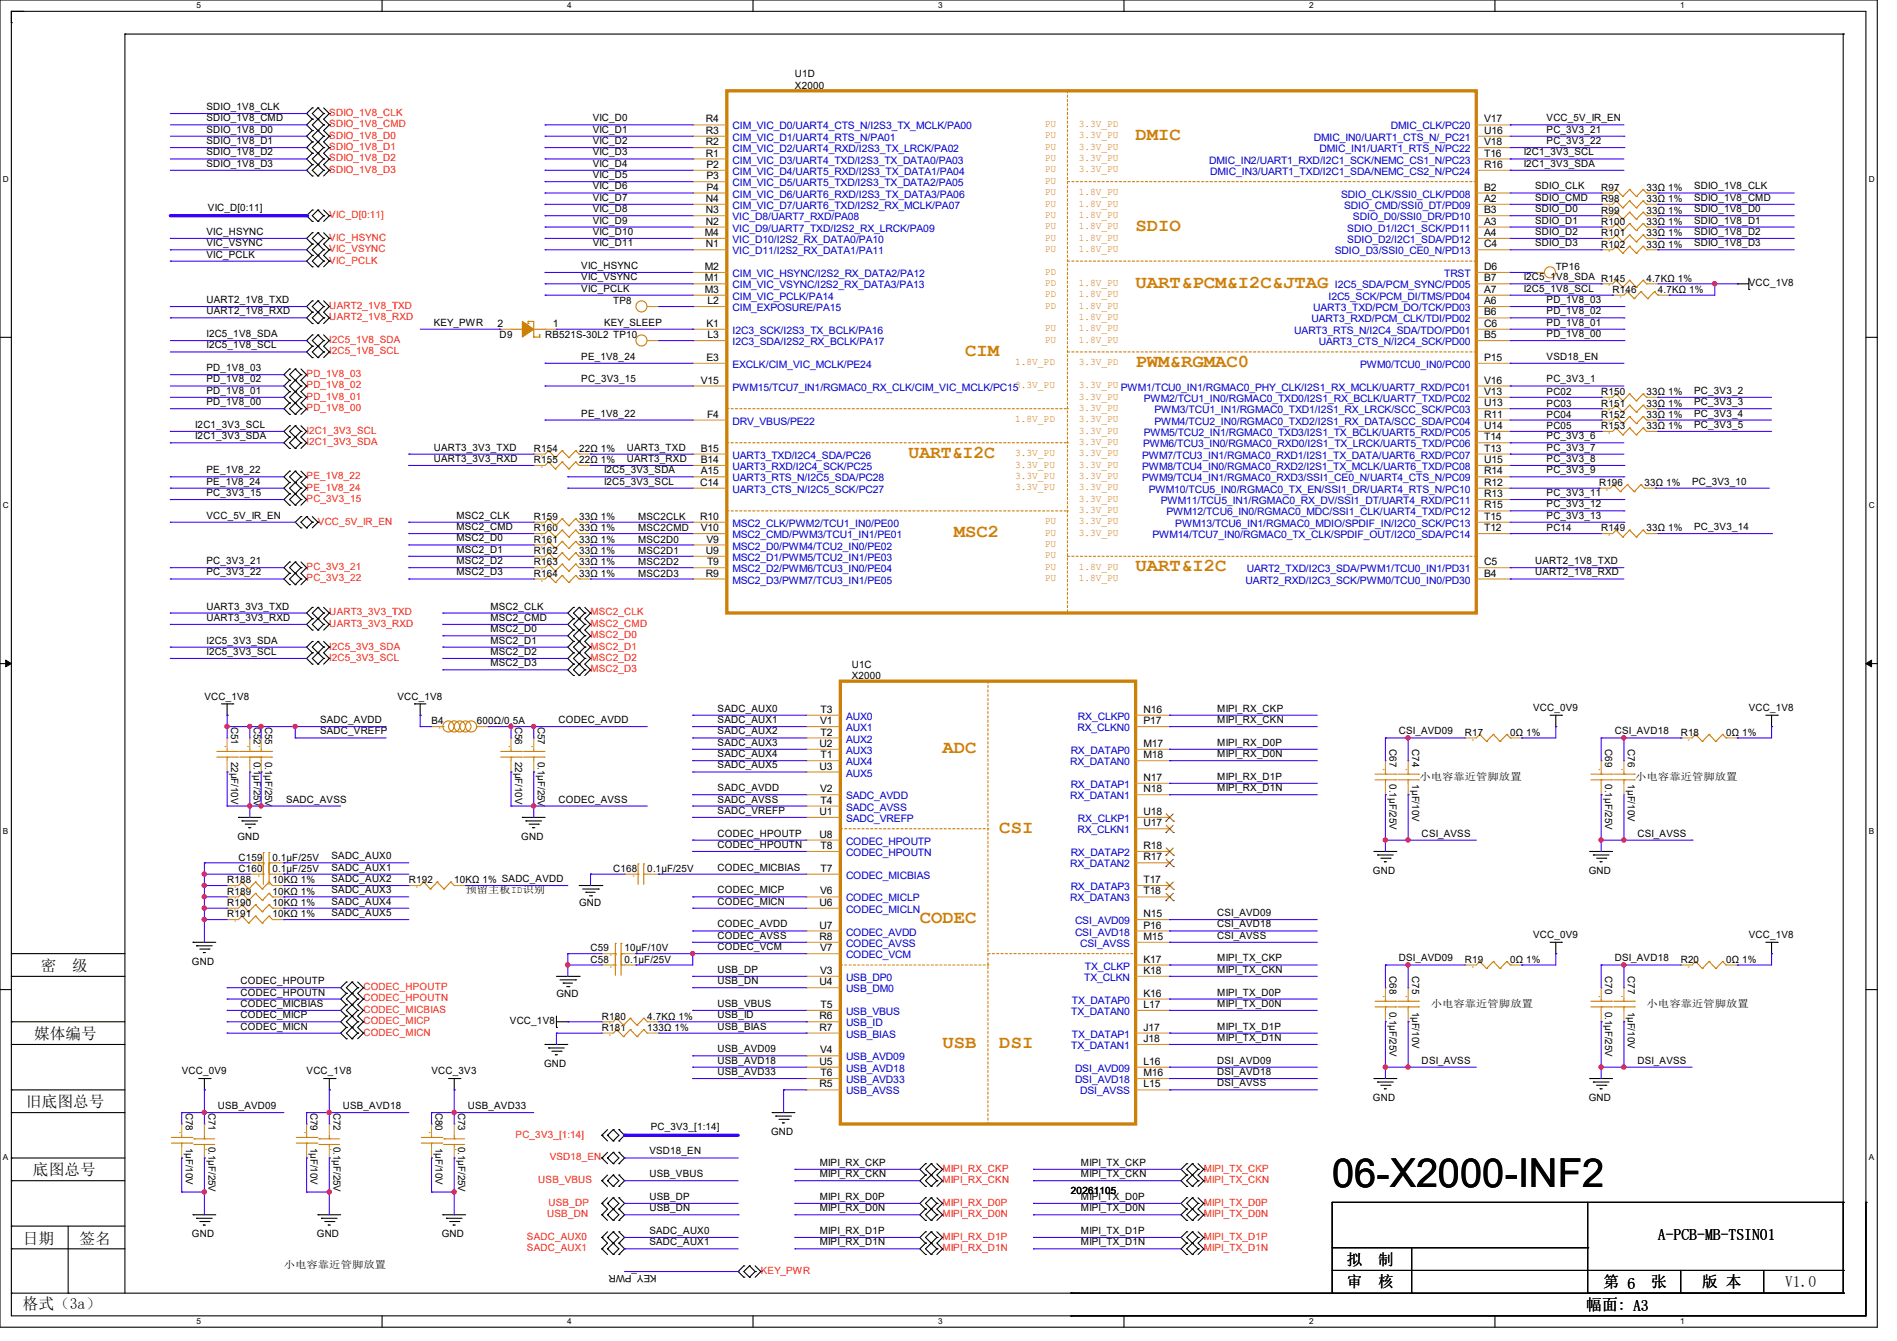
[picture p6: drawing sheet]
<svg xmlns="http://www.w3.org/2000/svg" width="297mm" height="210mm" viewBox="0 0 297 210" stroke-linecap="round" stroke-linejoin="round" font-family="sans-serif">
<defs><g id="words">
<text font-size="6.2" x="208.6" y="185.9">06-X2000-INF2</text>
<g font-size="2.8" fill="#cc8006">
<text x="177.8" y="21.9">DMIC</text>
<text x="177.8" y="36.2">SDIO</text>
<text x="177.8" y="45">UART&amp;PCM&amp;I2C&amp;JTAG</text>
<text x="151.1" y="55.7">CIM</text>
<text x="177.8" y="57.5">PWM&amp;RGMAC0</text>
<text x="142.2" y="71.7">UART&amp;I2C</text>
<text x="149.4" y="84.2">MSC2</text>
<text x="177.8" y="89.5">UART&amp;I2C</text>
<text x="147.6" y="117.9">ADC</text>
<text x="156.5" y="130.4">CSI</text>
<text x="144" y="144.6">CODEC</text>
<text x="147.6" y="164.2">USB</text>
<text x="156.5" y="164.2">DSI</text>
</g>
<g font-size="2.5">
<text x="6.4" y="152">密</text>
<text x="11.3" y="152">级</text>
<text x="5.3" y="162.7">媒体编号</text>
<text x="4.1" y="173.4">旧底图总号</text>
<text x="5.2" y="184">底图总号</text>
<text x="3.6" y="194.9">日期</text>
<text x="12.4" y="194.9">签名</text>
<text x="259.6" y="194.1">A-PCB-MB-TSIN01</text>
<text x="210.9" y="198">拟</text>
<text x="210.9" y="201.6">审</text>
<text x="215.8" y="198">制</text>
<text x="215.8" y="201.6">核</text>
<text x="251" y="201.6">第 6</text>
<text x="258.5" y="201.6">张</text>
<text x="266.5" y="201.6">版 本</text>
<text x="279.5" y="201.6">V1.0</text>
<text x="3.6" y="205">格式（3a）</text>
<text x="248.4" y="205.1">幅面: A3</text>
</g>
<g font-size="1.6">
<text x="32.3" y="17.2">SDIO_1V8_CLK</text>
<text x="124.5" y="12.1">U1D</text>
<text x="124.5" y="13.9">X2000</text>
<text x="32.3" y="19">SDIO_1V8_CMD</text>
<text x="32.3" y="20.8">SDIO_1V8_D0</text>
<text x="32.3" y="22.6">SDIO_1V8_D1</text>
<text x="92.8" y="19">VIC_D0</text>
<text x="92.8" y="20.8">VIC_D1</text>
<text x="92.8" y="22.6">VIC_D2</text>
<text x="110.5" y="19.2">R4</text>
<text x="110.5" y="21">R3</text>
<text x="110.5" y="22.7">R2</text>
<text x="232.4" y="19.2">V17</text>
<text x="232.4" y="21">U16</text>
<text x="232.4" y="22.7">V18</text>
<text x="242.1" y="20.8">PC_3V3_21</text>
<text x="242.1" y="22.6">PC_3V3_22</text>
<text x="242.1" y="19">VCC_5V_IR_EN</text>
<text x="32.3" y="24.3">SDIO_1V8_D2</text>
<text x="32.3" y="26.1">SDIO_1V8_D3</text>
<text x="92.8" y="24.3">VIC_D3</text>
<text x="92.8" y="26.1">VIC_D4</text>
<text x="92.8" y="27.9">VIC_D5</text>
<text x="92.8" y="29.7">VIC_D6</text>
<text x="110.5" y="24.5">R1</text>
<text x="110.6" y="26.3">P2</text>
<text x="110.6" y="28.1">P3</text>
<text x="110.6" y="29.8">P4</text>
<text x="232.4" y="29.8">B2</text>
<text x="232.4" y="24.5">T16</text>
<text x="232.4" y="26.3">R16</text>
<text x="238.6" y="24.3">I2C1_3V3_SCL</text>
<text x="238.6" y="26.1">I2C1_3V3_SDA</text>
<text x="240.4" y="29.7">SDIO_CLK</text>
<text x="250.7" y="29.9">R97</text>
<text x="257.8" y="29.9">33Ω 1%</text>
<text x="265.3" y="29.7">SDIO_1V8_CLK</text>
<text x="32.6" y="33">VIC_D[0:11]</text>
<text x="92.8" y="31.5">VIC_D7</text>
<text x="92.8" y="33.2">VIC_D8</text>
<text x="92.8" y="35">VIC_D9</text>
<text x="110.5" y="31.6">N4</text>
<text x="110.5" y="33.4">N3</text>
<text x="110.5" y="35.2">N2</text>
<text x="232.4" y="31.6">A2</text>
<text x="232.4" y="33.4">B3</text>
<text x="232.4" y="35.2">A3</text>
<text x="240.4" y="31.5">SDIO_CMD</text>
<text x="240.4" y="33.2">SDIO_D0</text>
<text x="240.4" y="35">SDIO_D1</text>
<text x="250.7" y="31.7">R98</text>
<text x="250.7" y="33.4">R99</text>
<text x="250.7" y="35.2">R100</text>
<text x="257.8" y="31.7">33Ω 1%</text>
<text x="257.8" y="33.4">33Ω 1%</text>
<text x="257.8" y="35.2">33Ω 1%</text>
<text x="265.3" y="31.5">SDIO_1V8_CMD</text>
<text x="265.3" y="33.2">SDIO_1V8_D0</text>
<text x="265.3" y="35">SDIO_1V8_D1</text>
<text x="32.3" y="36.8">VIC_HSYNC</text>
<text x="32.3" y="38.6">VIC_VSYNC</text>
<text x="32.3" y="40.3">VIC_PCLK</text>
<text x="92.8" y="36.8">VIC_D10</text>
<text x="92.8" y="38.6">VIC_D11</text>
<text x="110.4" y="37">M4</text>
<text x="110.5" y="38.7">N1</text>
<text x="232.4" y="37">A4</text>
<text x="232.4" y="38.7">C4</text>
<text x="240.4" y="36.8">SDIO_D2</text>
<text x="240.4" y="38.6">SDIO_D3</text>
<text x="250.7" y="37">R101</text>
<text x="250.7" y="38.8">R102</text>
<text x="257.8" y="37">33Ω 1%</text>
<text x="257.8" y="38.8">33Ω 1%</text>
<text x="265.3" y="36.8">SDIO_1V8_D2</text>
<text x="265.3" y="38.6">SDIO_1V8_D3</text>
<text x="32.3" y="47.5">UART2_1V8_TXD</text>
<text x="91" y="42.1">VIC_HSYNC</text>
<text x="91" y="43.9">VIC_VSYNC</text>
<text x="91" y="45.7">VIC_PCLK</text>
<text x="96" y="47.7">TP8</text>
<text x="110.4" y="42.3">M2</text>
<text x="110.4" y="45.8">M3</text>
<text x="110.4" y="44.1">M1</text>
<text x="110.8" y="47.6">L2</text>
<text x="232.4" y="47.6">A6</text>
<text x="232.4" y="45.8">A7</text>
<text x="232.4" y="44.1">B7</text>
<text x="232.4" y="42.3">D6</text>
<text x="238.6" y="43.9">I2C5_1V8_SDA R145</text>
<text x="238.6" y="45.7">I2C5_1V8_SCL</text>
<text x="242.1" y="47.5">PD_1V8_03</text>
<text x="243.6" y="42.3">TP16</text>
<text x="252.5" y="45.9">R146</text>
<text x="257.8" y="44.1">4.7KΩ 1%</text>
<text x="259.6" y="45.9">4.7KΩ 1%</text>
<text x="273.8" y="44.8">VCC_1V8</text>
<text x="32.3" y="49.2">UART2_1V8_RXD</text>
<text x="32.3" y="52.8">I2C5_1V8_SDA</text>
<text x="67.9" y="51">KEY_PWR</text>
<text x="77.9" y="51.2">2</text>
<text x="78.2" y="53">D9</text>
<text x="85.3" y="53">RB521S-30L2 TP10</text>
<text x="86.6" y="51.2">1</text>
<text x="94.6" y="51">KEY_SLEEP</text>
<text x="110.6" y="51.2">K1</text>
<text x="110.8" y="53">L3</text>
<text x="232.4" y="49.4">B6</text>
<text x="232.4" y="51.2">C6</text>
<text x="232.4" y="53">B5</text>
<text x="242.1" y="52.8">PD_1V8_00</text>
<text x="242.1" y="51">PD_1V8_01</text>
<text x="242.1" y="49.2">PD_1V8_02</text>
<text x="32.3" y="54.6">I2C5_1V8_SCL</text>
<text x="32.3" y="58.1">PD_1V8_03</text>
<text x="32.3" y="59.9">PD_1V8_02</text>
<text x="91" y="56.3">PE_1V8_24</text>
<text x="91" y="59.9">PC_3V3_15</text>
<text x="110.6" y="56.5">E3</text>
<text x="232.4" y="56.5">P15</text>
<text x="242.1" y="56.3">VSD18_EN</text>
<text x="242.1" y="59.9">PC_3V3_1</text>
<text x="32.3" y="61.7">PD_1V8_01</text>
<text x="32.3" y="63.5">PD_1V8_00</text>
<text x="91" y="65.2">PE_1V8_22</text>
<text x="109.7" y="60.1">V15</text>
<text x="110.7" y="65.4">F4</text>
<text x="232.4" y="60.1">V16</text>
<text x="232.4" y="61.8">V13</text>
<text x="232.4" y="63.6">U13</text>
<text x="232.4" y="65.4">R11</text>
<text x="242.1" y="61.9">PC02</text>
<text x="242.1" y="63.7">PC03</text>
<text x="242.1" y="65.4">PC04</text>
<text x="250.7" y="61.9">R150</text>
<text x="250.7" y="63.7">R151</text>
<text x="250.7" y="65.4">R152</text>
<text x="257.8" y="61.9">33Ω 1%</text>
<text x="257.8" y="63.7">33Ω 1%</text>
<text x="257.8" y="65.4">33Ω 1%</text>
<text x="265.3" y="61.7">PC_3V3_2</text>
<text x="265.3" y="63.5">PC_3V3_3</text>
<text x="265.3" y="65.2">PC_3V3_4</text>
<text x="30.6" y="67">I2C1_3V3_SCL</text>
<text x="30.6" y="68.8">I2C1_3V3_SDA</text>
<text x="67.9" y="70.6">UART3_3V3_TXD</text>
<text x="83.6" y="70.8">R154</text>
<text x="90.7" y="70.8">22Ω 1%</text>
<text x="98.1" y="70.6">UART3_TXD</text>
<text x="109.7" y="70.7">B15</text>
<text x="232.4" y="67.2">U14</text>
<text x="232.4" y="69">T14</text>
<text x="232.4" y="70.7">T13</text>
<text x="242.1" y="67.2">PC05</text>
<text x="242.1" y="68.8">PC_3V3_6</text>
<text x="242.1" y="70.6">PC_3V3_7</text>
<text x="250.7" y="67.2">R153</text>
<text x="257.8" y="67.2">33Ω 1%</text>
<text x="265.3" y="67">PC_3V3_5</text>
<text x="32.3" y="75.9">PE_1V8_24</text>
<text x="32.3" y="77.7">PC_3V3_15</text>
<text x="32.3" y="74.1">PE_1V8_22</text>
<text x="67.9" y="72.3">UART3_3V3_RXD</text>
<text x="83.6" y="72.6">R155</text>
<text x="90.7" y="72.6">22Ω 1%</text>
<text x="94.6" y="74.1">I2C5_3V3_SDA</text>
<text x="94.6" y="75.9">I2C5_3V3_SCL</text>
<text x="98.1" y="72.3">UART3_RXD</text>
<text x="109.6" y="76.1">C14</text>
<text x="109.7" y="72.5">B14</text>
<text x="109.7" y="74.3">A15</text>
<text x="232.4" y="72.5">U15</text>
<text x="232.4" y="74.3">R14</text>
<text x="232.4" y="76.1">R12</text>
<text x="232.4" y="77.9">R13</text>
<text x="242.1" y="77.7">PC_3V3_11</text>
<text x="242.1" y="72.3">PC_3V3_8</text>
<text x="242.1" y="74.1">PC_3V3_9</text>
<text x="250.4" y="76.1">R196</text>
<text x="257.5" y="76.1">33Ω 1%</text>
<text x="264.9" y="75.9">PC_3V3_10</text>
<text x="32.3" y="81.2">VCC_5V_IR_EN</text>
<text x="71.5" y="81.2">MSC2_CLK</text>
<text x="71.5" y="83">MSC2_CMD</text>
<text x="83.6" y="83.2">R160</text>
<text x="83.6" y="81.4">R159</text>
<text x="90.7" y="83.2">33Ω 1%</text>
<text x="90.7" y="81.4">33Ω 1%</text>
<text x="99.9" y="81.4">MSC2CLK</text>
<text x="99.9" y="83.2">MSC2CMD</text>
<text x="109.6" y="81.4">R10</text>
<text x="109.7" y="83.2">V10</text>
<text x="232.4" y="79.6">R15</text>
<text x="232.4" y="81.4">T15</text>
<text x="232.4" y="83.2">T12</text>
<text x="242.1" y="79.5">PC_3V3_12</text>
<text x="242.1" y="81.2">PC_3V3_13</text>
<text x="242.1" y="83.2">PC14</text>
<text x="250.7" y="83.2">R149</text>
<text x="257.8" y="83.2">33Ω 1%</text>
<text x="265.3" y="83">PC_3V3_14</text>
<text x="32.3" y="88.3">PC_3V3_21</text>
<text x="71.5" y="84.8">MSC2_D0</text>
<text x="71.5" y="86.6">MSC2_D1</text>
<text x="71.5" y="88.3">MSC2_D2</text>
<text x="83.6" y="85">R161</text>
<text x="83.6" y="86.8">R162</text>
<text x="83.6" y="88.6">R163</text>
<text x="90.7" y="85">33Ω 1%</text>
<text x="90.7" y="86.8">33Ω 1%</text>
<text x="90.7" y="88.6">33Ω 1%</text>
<text x="99.9" y="85">MSC2D0</text>
<text x="99.9" y="86.8">MSC2D1</text>
<text x="99.9" y="88.6">MSC2D2</text>
<text x="110.5" y="86.7">U9</text>
<text x="110.6" y="85">V9</text>
<text x="110.7" y="88.5">T9</text>
<text x="232.4" y="88.5">C5</text>
<text x="240.4" y="88.3">UART2_1V8_TXD</text>
<text x="32.3" y="95.5">UART3_3V3_TXD</text>
<text x="32.3" y="90.1">PC_3V3_22</text>
<text x="71.5" y="90.1">MSC2_D3</text>
<text x="76.8" y="95.5">MSC2_CLK</text>
<text x="83.6" y="90.3">R164</text>
<text x="90.7" y="90.3">33Ω 1%</text>
<text x="99.9" y="90.3">MSC2D3</text>
<text x="110.5" y="90.3">R9</text>
<text x="232.4" y="90.3">B4</text>
<text x="240.4" y="90.1">UART2_1V8_RXD</text>
<text x="32.3" y="97.2">UART3_3V3_RXD</text>
<text x="32.3" y="100.8">I2C5_3V3_SDA</text>
<text x="76.8" y="97.2">MSC2_CMD</text>
<text x="76.8" y="99">MSC2_D0</text>
<text x="76.8" y="100.8">MSC2_D1</text>
<text x="32.3" y="102.6">I2C5_3V3_SCL</text>
<text x="76.8" y="102.6">MSC2_D2</text>
<text x="76.8" y="104.3">MSC2_D3</text>
<text x="133.3" y="104.6">U1C</text>
<text x="133.3" y="106.3">X2000</text>
<text x="32" y="109.6">VCC_1V8</text>
<text x="36.2" y="113.8" transform="rotate(90 36.2 113.8)">C51</text>
<text x="39.8" y="113.8" transform="rotate(90 39.8 113.8)">C52</text>
<text x="41.5" y="113.8" transform="rotate(90 41.5 113.8)">C55</text>
<text x="50.1" y="113.2">SADC_AVDD</text>
<text x="62.2" y="109.6">VCC_1V8</text>
<text x="67.6" y="113.5">B4</text>
<text x="74.7" y="113.5">600Ω/0.5A</text>
<text x="80.6" y="113.8" transform="rotate(90 80.6 113.8)">C56</text>
<text x="84.2" y="113.8" transform="rotate(90 84.2 113.8)">C57</text>
<text x="87.5" y="113.2">CODEC_AVDD</text>
<text x="112.4" y="111.5">SADC_AUX0</text>
<text x="112.4" y="113.2">SADC_AUX1</text>
<text x="128.4" y="113.4">V1</text>
<text x="128.5" y="111.6">T3</text>
<text x="179" y="113.4">P17</text>
<text x="179" y="111.6">N16</text>
<text x="190.6" y="111.5">MIPI_RX_CKP</text>
<text x="190.6" y="113.2">MIPI_RX_CKN</text>
<text x="240" y="111.3">VCC_0V9</text>
<text x="273.8" y="111.3">VCC_1V8</text>
<text x="36.2" y="119.3" transform="rotate(90 36.2 119.3)">22μF/10V</text>
<text x="39.8" y="119.3" transform="rotate(90 39.8 119.3)">0.1μF/25V</text>
<text x="41.5" y="119.3" transform="rotate(90 41.5 119.3)">0.1μF/25V</text>
<text x="50.1" y="115">SADC_VREFP</text>
<text x="80.6" y="119.3" transform="rotate(90 80.6 119.3)">22μF/10V</text>
<text x="84.2" y="119.3" transform="rotate(90 84.2 119.3)">0.1μF/25V</text>
<text x="112.4" y="115">SADC_AUX2</text>
<text x="112.4" y="116.8">SADC_AUX3</text>
<text x="112.4" y="118.6">SADC_AUX4</text>
<text x="128.3" y="117">U2</text>
<text x="128.5" y="115.2">T2</text>
<text x="128.5" y="118.7">T1</text>
<text x="179" y="118.7">M18</text>
<text x="179" y="117">M17</text>
<text x="190.6" y="116.8">MIPI_RX_D0P</text>
<text x="190.6" y="118.6">MIPI_RX_D0N</text>
<text x="217.5" y="117.3" transform="rotate(90 217.5 117.3)">C67</text>
<text x="219" y="115">CSI_AVD09</text>
<text x="221.1" y="117.3" transform="rotate(90 221.1 117.3)">C74</text>
<text x="229.4" y="115.2">R17</text>
<text x="236.5" y="115.2">0Ω 1%</text>
<text x="251.3" y="117.3" transform="rotate(90 251.3 117.3)">C69</text>
<text x="252.8" y="115">CSI_AVD18</text>
<text x="254.9" y="117.3" transform="rotate(90 254.9 117.3)">C76</text>
<text x="263.1" y="115.2">R18</text>
<text x="270.2" y="115.2">0Ω 1%</text>
<text x="44.8" y="125.7">SADC_AVSS</text>
<text x="87.5" y="125.7">CODEC_AVSS</text>
<text x="112.4" y="123.9">SADC_AVDD</text>
<text x="112.4" y="125.7">SADC_AVSS</text>
<text x="112.4" y="120.4">SADC_AUX5</text>
<text x="128.3" y="120.5">U3</text>
<text x="128.4" y="124.1">V2</text>
<text x="128.5" y="125.9">T4</text>
<text x="179" y="124.1">N18</text>
<text x="179" y="122.3">N17</text>
<text x="190.6" y="122.1">MIPI_RX_D1P</text>
<text x="190.6" y="123.9">MIPI_RX_D1N</text>
<text x="217.5" y="122.9" transform="rotate(90 217.5 122.9)">0.1μF/25V</text>
<text x="221.1" y="122.9" transform="rotate(90 221.1 122.9)">1μF/10V</text>
<text x="222.2" y="122.1">小电容靠近管脚放置</text>
<text x="251.3" y="122.9" transform="rotate(90 251.3 122.9)">0.1μF/25V</text>
<text x="254.9" y="122.9" transform="rotate(90 254.9 122.9)">1μF/10V</text>
<text x="256" y="122.1">小电容靠近管脚放置</text>
<text x="37.2" y="131.6">GND</text>
<text x="81.6" y="131.6">GND</text>
<text x="112.4" y="127.5">SADC_VREFP</text>
<text x="112.4" y="131">CODEC_HPOUTP</text>
<text x="128.3" y="131.2">U8</text>
<text x="128.3" y="127.6">U1</text>
<text x="179" y="129.4">U17</text>
<text x="179" y="127.6">U18</text>
<text x="222.6" y="131">CSI_AVSS</text>
<text x="256.4" y="131">CSI_AVSS</text>
<text x="37.3" y="134.8">C159</text>
<text x="37.3" y="136.6">C160</text>
<text x="42.7" y="134.8">0.1μF/25V</text>
<text x="42.7" y="136.6">0.1μF/25V</text>
<text x="51.9" y="134.6">SADC_AUX0</text>
<text x="51.9" y="136.4">SADC_AUX1</text>
<text x="96" y="136.6">C168</text>
<text x="101.4" y="136.6">0.1μF/25V</text>
<text x="112.4" y="136.4">CODEC_MICBIAS</text>
<text x="112.4" y="132.8">CODEC_HPOUTN</text>
<text x="128.5" y="133">T8</text>
<text x="128.5" y="136.5">T7</text>
<text x="179" y="134.7">R17</text>
<text x="179" y="133">R18</text>
<text x="215" y="136.9">GND</text>
<text x="248.7" y="136.9">GND</text>
<text x="35.6" y="140.1">R189</text>
<text x="35.6" y="138.3">R188</text>
<text x="35.6" y="141.9">R190</text>
<text x="35.6" y="143.7">R191</text>
<text x="42.7" y="140.1">10KΩ 1%</text>
<text x="42.7" y="138.3">10KΩ 1%</text>
<text x="42.7" y="141.9">10KΩ 1%</text>
<text x="42.7" y="143.7">10KΩ 1%</text>
<text x="51.9" y="138.1">SADC_AUX2</text>
<text x="51.9" y="139.9">SADC_AUX3</text>
<text x="51.9" y="141.7">SADC_AUX4</text>
<text x="51.9" y="143.5">SADC_AUX5</text>
<text x="64" y="138.3">R192</text>
<text x="71.1" y="138.3">10KΩ 1% SADC_AVDD</text>
<text x="72.9" y="139.9">预留主板ID识别</text>
<text x="90.7" y="141.9">GND</text>
<text x="112.4" y="139.9">CODEC_MICP</text>
<text x="112.4" y="141.7">CODEC_MICN</text>
<text x="128.3" y="141.9">U6</text>
<text x="128.4" y="140.1">V6</text>
<text x="179" y="140.1">T18</text>
<text x="179" y="138.3">T17</text>
<text x="179" y="143.6">N15</text>
<text x="190.6" y="143.5">CSI_AVD09</text>
<text x="92.5" y="149">C59</text>
<text x="97.8" y="149">10μF/10V</text>
<text x="112.4" y="145.2">CODEC_AVDD</text>
<text x="112.4" y="147">CODEC_AVSS</text>
<text x="112.4" y="148.8">CODEC_VCM</text>
<text x="128.3" y="145.4">U7</text>
<text x="128.3" y="147.2">R8</text>
<text x="128.4" y="149">V7</text>
<text x="179" y="145.4">P16</text>
<text x="179" y="147.2">M15</text>
<text x="190.6" y="145.2">CSI_AVD18</text>
<text x="190.6" y="147">CSI_AVSS</text>
<text x="240" y="146.9">VCC_0V9</text>
<text x="273.8" y="146.9">VCC_1V8</text>
<text x="30.1" y="151.1">GND</text>
<text x="37.7" y="154.1">CODEC_HPOUTP</text>
<text x="37.7" y="155.9">CODEC_HPOUTN</text>
<text x="92.5" y="150.8">C58</text>
<text x="97.8" y="150.8">0.1μF/25V</text>
<text x="112.4" y="152.4">USB_DP</text>
<text x="112.4" y="154.1">USB_DN</text>
<text x="128.3" y="154.3">U4</text>
<text x="128.4" y="152.5">V3</text>
<text x="179" y="152.5">K18</text>
<text x="179" y="150.8">K17</text>
<text x="190.6" y="150.6">MIPI_TX_CKP</text>
<text x="190.6" y="152.4">MIPI_TX_CKN</text>
<text x="190.6" y="155.9">MIPI_TX_D0P</text>
<text x="217.5" y="152.9" transform="rotate(90 217.5 152.9)">C68</text>
<text x="219" y="150.6">DSI_AVD09</text>
<text x="221.1" y="152.9" transform="rotate(90 221.1 152.9)">C75</text>
<text x="229.4" y="150.8">R19</text>
<text x="236.5" y="150.8">0Ω 1%</text>
<text x="251.3" y="152.9" transform="rotate(90 251.3 152.9)">C70</text>
<text x="252.8" y="150.6">DSI_AVD18</text>
<text x="254.9" y="152.9" transform="rotate(90 254.9 152.9)">C77</text>
<text x="263.1" y="150.8">R20</text>
<text x="270.2" y="150.8">0Ω 1%</text>
<text x="37.7" y="157.7">CODEC_MICBIAS</text>
<text x="37.7" y="159.5">CODEC_MICP</text>
<text x="37.7" y="161.2">CODEC_MICN</text>
<text x="79.8" y="160.4">VCC_1V8</text>
<text x="87.1" y="156.1">GND</text>
<text x="94.2" y="161.5">R181</text>
<text x="94.2" y="159.7">R180</text>
<text x="101.3" y="161.5">133Ω 1%</text>
<text x="101.3" y="159.7">4.7KΩ 1%</text>
<text x="112.4" y="157.7">USB_VBUS</text>
<text x="112.4" y="159.5">USB_ID</text>
<text x="112.4" y="161.2">USB_BIAS</text>
<text x="128.3" y="161.4">R7</text>
<text x="128.3" y="159.6">R6</text>
<text x="128.5" y="157.9">T5</text>
<text x="179" y="157.9">L17</text>
<text x="179" y="156.1">K16</text>
<text x="179" y="161.4">J17</text>
<text x="190.6" y="157.7">MIPI_TX_D0N</text>
<text x="190.6" y="161.2">MIPI_TX_D1P</text>
<text x="217.5" y="158.4" transform="rotate(90 217.5 158.4)">0.1μF/25V</text>
<text x="221.1" y="158.4" transform="rotate(90 221.1 158.4)">1μF/10V</text>
<text x="224" y="157.7">小电容靠近管脚放置</text>
<text x="251.3" y="158.4" transform="rotate(90 251.3 158.4)">0.1μF/25V</text>
<text x="254.9" y="158.4" transform="rotate(90 254.9 158.4)">1μF/10V</text>
<text x="257.8" y="157.7">小电容靠近管脚放置</text>
<text x="85.2" y="167.1">GND</text>
<text x="112.4" y="164.8">USB_AVD09</text>
<text x="112.4" y="166.6">USB_AVD18</text>
<text x="128.3" y="166.8">U5</text>
<text x="128.4" y="165">V4</text>
<text x="179" y="163.2">J18</text>
<text x="179" y="166.8">L16</text>
<text x="190.6" y="163">MIPI_TX_D1N</text>
<text x="190.6" y="166.6">DSI_AVD09</text>
<text x="222.6" y="166.6">DSI_AVSS</text>
<text x="256.4" y="166.6">DSI_AVSS</text>
<text x="28.4" y="168.2">VCC_0V9</text>
<text x="34.1" y="173.7">USB_AVD09</text>
<text x="48" y="168.2">VCC_1V8</text>
<text x="53.7" y="173.7">USB_AVD18</text>
<text x="67.6" y="168.2">VCC_3V3</text>
<text x="73.2" y="173.7">USB_AVD33</text>
<text x="112.4" y="168.4">USB_AVD33</text>
<text x="128.3" y="170.3">R5</text>
<text x="128.5" y="168.5">T6</text>
<text x="179" y="168.5">M16</text>
<text x="179" y="170.3">L15</text>
<text x="190.6" y="168.4">DSI_AVD18</text>
<text x="190.6" y="170.1">DSI_AVSS</text>
<text x="215" y="172.5">GND</text>
<text x="248.7" y="172.5">GND</text>
<text x="29.1" y="174.2" transform="rotate(90 29.1 174.2)">C78</text>
<text x="29.1" y="179.8" transform="rotate(90 29.1 179.8)">1μF/10V</text>
<text x="32.6" y="174.2" transform="rotate(90 32.6 174.2)">C71</text>
<text x="32.6" y="179.6" transform="rotate(90 32.6 179.6)">0.1μF/25V</text>
<text x="48.6" y="174.2" transform="rotate(90 48.6 174.2)">C79</text>
<text x="48.6" y="179.8" transform="rotate(90 48.6 179.8)">1μF/10V</text>
<text x="52.2" y="174.2" transform="rotate(90 52.2 174.2)">C72</text>
<text x="52.2" y="179.6" transform="rotate(90 52.2 179.6)">0.1μF/25V</text>
<text x="68.2" y="174.2" transform="rotate(90 68.2 174.2)">C80</text>
<text x="68.2" y="179.8" transform="rotate(90 68.2 179.8)">1μF/10V</text>
<text x="71.8" y="174.2" transform="rotate(90 71.8 174.2)">C73</text>
<text x="71.8" y="179.6" transform="rotate(90 71.8 179.6)">0.1μF/25V</text>
<text x="101.9" y="177">PC_3V3_[1:14]</text>
<text x="120.7" y="177.8">GND</text>
<text x="101.7" y="180.8">VSD18_EN</text>
<text x="101.7" y="184.4">USB_VBUS</text>
<text x="128.4" y="182.6">MIPI_RX_CKP</text>
<text x="128.4" y="184.4">MIPI_RX_CKN</text>
<text x="169.2" y="182.6">MIPI_TX_CKP</text>
<text x="169.2" y="184.4">MIPI_TX_CKN</text>
<text x="101.7" y="187.9">USB_DP</text>
<text x="101.7" y="189.7">USB_DN</text>
<text x="128.4" y="187.9">MIPI_RX_D0P</text>
<text x="128.4" y="189.7">MIPI_RX_D0N</text>
<text x="167.7" y="187.1">20261105</text>
<text x="169.2" y="187.9">MIPI_TX_D0P</text>
<text x="169.2" y="189.7">MIPI_TX_D0N</text>
<text x="30.1" y="193.8">GND</text>
<text x="49.6" y="193.8">GND</text>
<text x="69.2" y="193.8">GND</text>
<text x="101.7" y="193.2">SADC_AUX0</text>
<text x="101.7" y="195">SADC_AUX1</text>
<text x="128.4" y="193.2">MIPI_RX_D1P</text>
<text x="128.4" y="195">MIPI_RX_D1N</text>
<text x="169.2" y="193.2">MIPI_TX_D1P</text>
<text x="169.2" y="195">MIPI_TX_D1N</text>
<text x="44.4" y="198.6">小电容靠近管脚放置</text>
<text x="102.8" y="199.7" transform="rotate(-180 102.8 199.7)">KEY_PWR</text>
</g>
<g font-size="1.6" fill="#f00">
<text x="51.6" y="18.2">SDIO_1V8_CLK</text>
<text x="51.6" y="19.9">SDIO_1V8_CMD</text>
<text x="51.6" y="21.7">SDIO_1V8_D0</text>
<text x="51.6" y="23.5">SDIO_1V8_D1</text>
<text x="51.6" y="25.3">SDIO_1V8_D2</text>
<text x="51.6" y="27.1">SDIO_1V8_D3</text>
<text x="51.6" y="34.2">VIC_D[0:11]</text>
<text x="51.6" y="37.7">VIC_HSYNC</text>
<text x="51.6" y="39.5">VIC_VSYNC</text>
<text x="51.6" y="41.3">VIC_PCLK</text>
<text x="51.6" y="48.4">UART2_1V8_TXD</text>
<text x="51.6" y="50.2">UART2_1V8_RXD</text>
<text x="51.6" y="53.7">I2C5_1V8_SDA</text>
<text x="48" y="59.1">PD_1V8_03</text>
<text x="51.6" y="55.5">I2C5_1V8_SCL</text>
<text x="48" y="64.4">PD_1V8_00</text>
<text x="48" y="62.6">PD_1V8_01</text>
<text x="48" y="60.8">PD_1V8_02</text>
<text x="48" y="67.9">I2C1_3V3_SCL</text>
<text x="48" y="69.7">I2C1_3V3_SDA</text>
<text x="48" y="76.8">PE_1V8_24</text>
<text x="48" y="75.1">PE_1V8_22</text>
<text x="48" y="78.6">PC_3V3_15</text>
<text x="49.8" y="82.2">VCC_5V_IR_EN</text>
<text x="48" y="89.3">PC_3V3_21</text>
<text x="48" y="91.1">PC_3V3_22</text>
<text x="51.6" y="96.4">UART3_3V3_TXD</text>
<text x="51.6" y="98.2">UART3_3V3_RXD</text>
<text x="51.6" y="101.7">I2C5_3V3_SDA</text>
<text x="92.5" y="96.4">MSC2_CLK</text>
<text x="92.5" y="98.2">MSC2_CMD</text>
<text x="92.5" y="99.9">MSC2_D0</text>
<text x="92.5" y="101.7">MSC2_D1</text>
<text x="51.6" y="103.5">I2C5_3V3_SCL</text>
<text x="92.5" y="103.5">MSC2_D2</text>
<text x="92.5" y="105.3">MSC2_D3</text>
<text x="56.9" y="155.1">CODEC_HPOUTP</text>
<text x="56.9" y="156.8">CODEC_HPOUTN</text>
<text x="56.9" y="158.6">CODEC_MICBIAS</text>
<text x="56.9" y="160.4">CODEC_MICP</text>
<text x="56.9" y="162.2">CODEC_MICN</text>
<text x="80.7" y="178.2">PC_3V3_[1:14]</text>
<text x="84.3" y="185.3">USB_VBUS</text>
<text x="86.1" y="181.7">VSD18_EN</text>
<text x="147.6" y="183.5">MIPI_RX_CKP</text>
<text x="147.6" y="185.3">MIPI_RX_CKN</text>
<text x="188.5" y="183.5">MIPI_TX_CKP</text>
<text x="188.5" y="185.3">MIPI_TX_CKN</text>
<text x="85.7" y="190.6">USB_DN</text>
<text x="85.9" y="188.8">USB_DP</text>
<text x="147.6" y="188.8">MIPI_RX_D0P</text>
<text x="147.6" y="190.6">MIPI_RX_D0N</text>
<text x="188.5" y="188.8">MIPI_TX_D0P</text>
<text x="188.5" y="190.6">MIPI_TX_D0N</text>
<text x="82.5" y="194.2">SADC_AUX0</text>
<text x="82.5" y="196">SADC_AUX1</text>
<text x="147.6" y="194.2">MIPI_RX_D1P</text>
<text x="147.6" y="196">MIPI_RX_D1N</text>
<text x="188.5" y="194.2">MIPI_TX_D1P</text>
<text x="188.5" y="196">MIPI_TX_D1N</text>
<text x="119.1" y="199.5">KEY_PWR</text>
</g>
<g font-size="1.6" fill="#00c">
<text x="114.7" y="20.3">CIM_VIC_D0/UART4_CTS_N/I2S3_TX_MCLK/PA00</text>
<text x="114.7" y="22.1">CIM_VIC_D1/UART4_RTS_N/PA01</text>
<text x="114.7" y="23.8">CIM_VIC_D2/UART4_RXD/I2S3_TX_LRCK/PA02</text>
<text x="205.7" y="22.1">DMIC_IN0/UART1_CTS_N/_PC21</text>
<text x="206.6" y="23.8">DMIC_IN1/UART1_RTS_N/PC22</text>
<text x="217.8" y="20.3">DMIC_CLK/PC20</text>
<text x="114.7" y="25.6">CIM_VIC_D3/UART4_TXD/I2S3_TX_DATA0/PA03</text>
<text x="114.7" y="27.4">CIM_VIC_D4/UART5_RXD/I2S3_TX_DATA1/PA04</text>
<text x="114.7" y="29.2">CIM_VIC_D5/UART5_TXD/I2S3_TX_DATA2/PA05</text>
<text x="189.3" y="25.6">DMIC_IN2/UART1_RXD/I2C1_SCK/NEMC_CS1_N/PC23</text>
<text x="189.5" y="27.4">DMIC_IN3/UART1_TXD/I2C1_SDA/NEMC_CS2_N/PC24</text>
<text x="114.7" y="30.9">CIM_VIC_D6/UART6_RXD/I2S3_TX_DATA3/PA06</text>
<text x="114.7" y="32.7">CIM_VIC_D7/UART6_TXD/I2S2_RX_MCLK/PA07</text>
<text x="114.7" y="34.5">VIC_D8/UART7_RXD/PA08</text>
<text x="210" y="30.9">SDIO_CLK/SSI0_CLK/PD08</text>
<text x="210.4" y="32.7">SDIO_CMD/SSI0_DT/PD09</text>
<text x="211.8" y="34.5">SDIO_D0/SSI0_DR/PD10</text>
<text x="114.7" y="38.1">VIC_D10/I2S2_RX_DATA0/PA10</text>
<text x="114.7" y="39.8">VIC_D11/I2S2_RX_DATA1/PA11</text>
<text x="114.7" y="36.3">VIC_D9/UART7_TXD/I2S2_RX_LRCK/PA09</text>
<text x="209" y="39.8">SDIO_D3/SSI0_CE0_N/PD13</text>
<text x="210.9" y="36.3">SDIO_D1/I2C1_SCK/PD11</text>
<text x="210.9" y="38.1">SDIO_D2/I2C1_SDA/PD12</text>
<text x="114.7" y="43.4">CIM_VIC_HSYNC/I2S2_RX_DATA2/PA12</text>
<text x="114.7" y="46.9">CIM_VIC_PCLK/PA14</text>
<text x="114.7" y="45.2">CIM_VIC_VSYNC/I2S2_RX_DATA3/PA13</text>
<text x="208" y="46.9">I2C5_SCK/PCM_DI/TMS/PD04</text>
<text x="209" y="45.2">I2C5_SDA/PCM_SYNC/PD05</text>
<text x="226.1" y="43.4">TRST</text>
<text x="114.7" y="48.7">CIM_EXPOSURE/PA15</text>
<text x="114.7" y="52.3">I2C3_SCK/I2S3_TX_BCLK/PA16</text>
<text x="202.6" y="52.3">UART3_RTS_N/I2C4_SDA/TDO/PD01</text>
<text x="205.4" y="50.5">UART3_RXD/PCM_CLK/TDI/PD02</text>
<text x="205.6" y="48.7">UART3_TXD/PCM_DO/TCK/PD03</text>
<text x="114.7" y="57.6">EXCLK/CIM_VIC_MCLK/PE24</text>
<text x="114.7" y="54.1">I2C3_SDA/I2S2_RX_BCLK/PA17</text>
<text x="206.5" y="54.1">UART3_CTS_N/I2C4_SCK/PD00</text>
<text x="212.9" y="57.6">PWM0/TCU0_IN0/PC00</text>
<text x="114.7" y="61.2">PWM15/TCU7_IN1/RGMAC0_RX_CLK/CIM_VIC_MCLK/PC153.3V_PU</text>
<text x="179.1" y="63">PWM2/TCU1_IN0/RGMAC0_TXD0/I2S1_RX_BCLK/UART7_TXD/PC02</text>
<text x="180.8" y="64.7">PWM3/TCU1_IN1/RGMAC0_TXD1/I2S1_RX_LRCK/SCC_SCK/PC03</text>
<text x="114.7" y="66.5">DRV_VBUS/PE22</text>
<text x="114.7" y="71.8">UART3_TXD/I2C4_SDA/PC26</text>
<text x="178.8" y="71.8">PWM7/TCU3_IN1/RGMAC0_RXD1/I2S1_TX_DATA/UART6_RXD/PC07</text>
<text x="179" y="70.1">PWM6/TCU3_IN0/RGMAC0_RXD0/I2S1_TX_LRCK/UART5_TXD/PC06</text>
<text x="179.1" y="68.3">PWM5/TCU2_IN1/RGMAC0_TXD3/I2S1_TX_BCLK/UART5_RXD/PC05</text>
<text x="180.8" y="66.5">PWM4/TCU2_IN0/RGMAC0_TXD2/I2S1_RX_DATA/SCC_SDA/PC04</text>
<text x="114.7" y="73.6">UART3_RXD/I2C4_SCK/PC25</text>
<text x="114.7" y="75.4">UART3_RTS_N/I2C5_SDA/PC28</text>
<text x="114.7" y="77.2">UART3_CTS_N/I2C5_SCK/PC27</text>
<text x="178.8" y="73.6">PWM8/TCU4_IN0/RGMAC0_RXD2/I2S1_TX_MCLK/UART6_TXD/PC08</text>
<text x="178.8" y="75.4">PWM9/TCU4_IN1/RGMAC0_RXD3/SSI1_CE0_N/UART4_CTS_N/PC09</text>
<text x="179.9" y="77.2">PWM10/TCU5_IN0/RGMAC0_TX_EN/SSI1_DR/UART4_RTS_N/PC10</text>
<text x="114.7" y="82.5">MSC2_CLK/PWM2/TCU1_IN0/PE00</text>
<text x="181.7" y="79">PWM11/TCU5_IN1/RGMAC0_RX_DV/SSI1_DT/UART4_RXD/PC11</text>
<text x="182.6" y="80.7">PWM12/TCU6_IN0/RGMAC0_MDC/SSI1_CLK/UART4_TXD/PC12</text>
<text x="184" y="82.5">PWM13/TCU6_IN1/RGMAC0_MDIO/SPDIF_IN/I2C0_SCK/PC13</text>
<text x="114.7" y="84.3">MSC2_CMD/PWM3/TCU1_IN1/PE01</text>
<text x="114.7" y="86.1">MSC2_D0/PWM4/TCU2_IN0/PE02</text>
<text x="114.7" y="87.8">MSC2_D1/PWM5/TCU2_IN1/PE03</text>
<text x="114.7" y="89.6">MSC2_D2/PWM6/TCU3_IN0/PE04</text>
<text x="180.4" y="84.3">PWM14/TCU7_IN0/RGMAC0_TX_CLK/SPDIF_OUT/I2C0_SDA/PC14</text>
<text x="195.2" y="89.6">UART2_TXD/I2C3_SDA/PWM1/TCU0_IN1/PD31</text>
<text x="114.7" y="91.4">MSC2_D3/PWM7/TCU3_IN1/PE05</text>
<text x="195" y="91.4">UART2_RXD/I2C3_SCK/PWM0/TCU0_IN0/PD30</text>
<text x="132.5" y="112.7">AUX0</text>
<text x="168.8" y="112.7">RX_CLKP0</text>
<text x="132.5" y="114.5">AUX1</text>
<text x="132.5" y="116.3">AUX2</text>
<text x="132.5" y="118.1">AUX3</text>
<text x="132.5" y="119.8">AUX4</text>
<text x="167.6" y="119.8">RX_DATAN0</text>
<text x="167.6" y="118.1">RX_DATAP0</text>
<text x="168.7" y="114.5">RX_CLKN0</text>
<text x="132.5" y="121.6">AUX5</text>
<text x="132.5" y="125.2">SADC_AVDD</text>
<text x="167.6" y="125.2">RX_DATAN1</text>
<text x="167.6" y="123.4">RX_DATAP1</text>
<text x="132.5" y="127">SADC_AVSS</text>
<text x="132.5" y="128.7">SADC_VREFP</text>
<text x="168.7" y="130.5">RX_CLKN1</text>
<text x="168.8" y="128.7">RX_CLKP1</text>
<text x="132.5" y="132.3">CODEC_HPOUTP</text>
<text x="132.5" y="134.1">CODEC_HPOUTN</text>
<text x="132.5" y="137.6">CODEC_MICBIAS</text>
<text x="167.6" y="135.8">RX_DATAN2</text>
<text x="167.6" y="134.1">RX_DATAP2</text>
<text x="132.5" y="141.2">CODEC_MICLP</text>
<text x="132.5" y="143">CODEC_MICLN</text>
<text x="167.6" y="141.2">RX_DATAN3</text>
<text x="167.6" y="139.4">RX_DATAP3</text>
<text x="132.5" y="146.5">CODEC_AVDD</text>
<text x="132.5" y="148.3">CODEC_AVSS</text>
<text x="168.3" y="144.7">CSI_AVD09</text>
<text x="168.3" y="146.5">CSI_AVD18</text>
<text x="169.1" y="148.3">CSI_AVSS</text>
<text x="132.5" y="153.6">USB_DP0</text>
<text x="132.5" y="155.4">USB_DM0</text>
<text x="132.5" y="150.1">CODEC_VCM</text>
<text x="169.8" y="153.6">TX_CLKN</text>
<text x="169.8" y="151.9">TX_CLKP</text>
<text x="132.5" y="160.7">USB_ID</text>
<text x="132.5" y="159">USB_VBUS</text>
<text x="167.7" y="159">TX_DATAN0</text>
<text x="167.8" y="157.2">TX_DATAP0</text>
<text x="132.5" y="162.5">USB_BIAS</text>
<text x="132.5" y="166.1">USB_AVD09</text>
<text x="132.5" y="167.9">USB_AVD18</text>
<text x="167.7" y="164.3">TX_DATAN1</text>
<text x="167.8" y="162.5">TX_DATAP1</text>
<text x="168.3" y="167.9">DSI_AVD09</text>
<text x="132.5" y="169.6">USB_AVD33</text>
<text x="132.5" y="171.4">USB_AVSS</text>
<text x="168.3" y="169.6">DSI_AVD18</text>
<text x="169.1" y="171.4">DSI_AVSS</text>
</g>
<g font-size="1.6" fill="#cc8006">
<text x="163.6" y="21.7">PU</text>
<text x="163.6" y="23.5">PU</text>
<text x="163.6" y="19.9">PU</text>
<text x="168.9" y="21.7">3.3V_PU</text>
<text x="168.9" y="23.5">3.3V_PU</text>
<text x="168.9" y="19.9">3.3V_PD</text>
<text x="163.6" y="25.2">PU</text>
<text x="163.6" y="27">PU</text>
<text x="163.6" y="28.8">PU</text>
<text x="168.9" y="25.2">3.3V_PU</text>
<text x="168.9" y="27">3.3V_PU</text>
<text x="163.6" y="30.6">PU</text>
<text x="163.6" y="32.3">PU</text>
<text x="163.6" y="34.1">PU</text>
<text x="163.6" y="35.9">PU</text>
<text x="168.9" y="32.3">1.8V_PU</text>
<text x="168.9" y="34.1">1.8V_PU</text>
<text x="168.9" y="35.9">1.8V_PU</text>
<text x="168.9" y="30.6">1.8V_PU</text>
<text x="163.6" y="37.7">PU</text>
<text x="163.6" y="39.5">PU</text>
<text x="168.9" y="37.7">1.8V_PU</text>
<text x="168.9" y="39.5">1.8V_PU</text>
<text x="252" y="39.8" transform="rotate(-90 252 39.8)">. . . . . .</text>
<text x="163.6" y="44.8">PD</text>
<text x="163.6" y="46.6">PD</text>
<text x="163.6" y="43">PD</text>
<text x="168.9" y="44.8">1.8V_PU</text>
<text x="168.9" y="46.6">1.8V_PU</text>
<text x="252" y="45.2" transform="rotate(-90 252 45.2)">.</text>
<text x="253.8" y="46.9" transform="rotate(-90 253.8 46.9)">.</text>
<text x="163.6" y="48.3">PD</text>
<text x="163.6" y="53.7">PU</text>
<text x="163.6" y="51.9">PU</text>
<text x="168.9" y="48.3">1.8V_PU</text>
<text x="168.9" y="50.1">1.8V_PU</text>
<text x="168.9" y="51.9">1.8V_PU</text>
<text x="168.9" y="53.7">1.8V_PU</text>
<text x="159" y="57.2">1.8V_PD</text>
<text x="168.9" y="57.2">3.3V_PD</text>
<text x="168.9" y="60.8">3.3V_PU PWM1/TCU0_IN1/RGMAC0_PHY_CLK/I2S1_RX_MCLK/UART7_RXD/PC01</text>
<text x="168.9" y="62.6">3.3V_PU</text>
<text x="168.9" y="64.3">3.3V_PU</text>
<text x="159" y="71.5">3.3V_PU</text>
<text x="159" y="66.1">1.8V_PD</text>
<text x="168.9" y="66.1">3.3V_PU</text>
<text x="168.9" y="67.9">3.3V_PU</text>
<text x="168.9" y="69.7">3.3V_PU</text>
<text x="168.9" y="71.5">3.3V_PU</text>
<text x="252" y="68.3" transform="rotate(-90 252 68.3)">. . . .</text>
<text x="84.9" y="73.6" transform="rotate(-90 84.9 73.6)">. .</text>
<text x="159" y="73.2">3.3V_PU</text>
<text x="159" y="75">3.3V_PU</text>
<text x="159" y="76.8">3.3V_PU</text>
<text x="168.9" y="73.2">3.3V_PU</text>
<text x="168.9" y="75">3.3V_PU</text>
<text x="168.9" y="76.8">3.3V_PU</text>
<text x="251.7" y="77.2" transform="rotate(-90 251.7 77.2)">.</text>
<text x="163.6" y="83.9">PU</text>
<text x="163.6" y="82.1">PU</text>
<text x="168.9" y="78.6">3.3V_PU</text>
<text x="168.9" y="80.3">3.3V_PU</text>
<text x="168.9" y="82.1">3.3V_PU</text>
<text x="168.9" y="83.9">3.3V_PU</text>
<text x="163.6" y="89.2">PU</text>
<text x="163.6" y="85.7">PU</text>
<text x="163.6" y="87.5">PU</text>
<text x="168.9" y="89.2">1.8V_PU</text>
<text x="252" y="84.3" transform="rotate(-90 252 84.3)">.</text>
<text x="84.9" y="91.4" transform="rotate(-90 84.9 91.4)">. . . . . .</text>
<text x="163.6" y="91">PU</text>
<text x="168.9" y="91">1.8V_PU</text>
<text x="34.8" y="117">.</text>
<text x="38.4" y="117">. .</text>
<text x="68.9" y="114.5" transform="rotate(-90 68.9 114.5)">.</text>
<text x="79.3" y="117">.</text>
<text x="82.8" y="117">.</text>
<text x="230.7" y="116.3" transform="rotate(-90 230.7 116.3)">.</text>
<text x="264.5" y="116.3" transform="rotate(-90 264.5 116.3)">.</text>
<text x="216.2" y="120.5">.</text>
<text x="219.8" y="120.5">.</text>
<text x="250" y="120.5">.</text>
<text x="253.5" y="120.5">.</text>
<text x="40.6" y="137.6" transform="rotate(-90 40.6 137.6)">. .</text>
<text x="99.3" y="137.6" transform="rotate(-90 99.3 137.6)">.</text>
<text x="65.4" y="139.4" transform="rotate(-90 65.4 139.4)">.</text>
<text x="36.9" y="144.7" transform="rotate(-90 36.9 144.7)">. . . .</text>
<text x="95.8" y="151.9" transform="rotate(-90 95.8 151.9)">. .</text>
<text x="230.7" y="151.9" transform="rotate(-90 230.7 151.9)">.</text>
<text x="264.5" y="151.9" transform="rotate(-90 264.5 151.9)">.</text>
<text x="216.2" y="156.1">.</text>
<text x="219.8" y="156.1">.</text>
<text x="250" y="156.1">.</text>
<text x="253.5" y="156.1">.</text>
<text x="95.6" y="162.5" transform="rotate(-90 95.6 162.5)">. .</text>
<text x="27.7" y="177.4">.</text>
<text x="32.7" y="179.9" transform="rotate(-180 32.7 179.9)">.</text>
<text x="47.3" y="177.4">.</text>
<text x="52.3" y="179.9" transform="rotate(-180 52.3 179.9)">.</text>
<text x="66.8" y="177.4">.</text>
<text x="71.8" y="179.9" transform="rotate(-180 71.8 179.9)">.</text>
</g>
<g font-size="1.3">
<text x="30.8" y="1.3">5</text>
<text x="88.8" y="1.3">4</text>
<text x="146.9" y="1.3">3</text>
<text x="205" y="1.3">2</text>
<text x="263.1" y="1.3">1</text>
<text x=".5" y="28.4">D</text>
<text x="292.6" y="28.4">D</text>
<text x=".5" y="79.5">C</text>
<text x="292.6" y="79.5">C</text>
<text x=".5" y="130.6">B</text>
<text x="292.6" y="130.6">B</text>
<text x=".5" y="181.7">A</text>
<text x="292.6" y="181.7">A</text>
<text x="30.8" y="207.4">5</text>
<text x="88.8" y="207.4">4</text>
<text x="146.9" y="207.4">3</text>
<text x="205" y="207.4">2</text>
<text x="263.1" y="207.4">1</text>
</g>
</g></defs>
<path d="M0 0h293.9v207.9h-293.9zM1.8 1.8h290.3v204.3h-290.3z" fill="none" stroke="#000" stroke-width=".17"/>
<g fill="#fff">
<path d="M30.8 .2h.7v1.4h-.7z"/>
<path d="M30.8 206.2h.7v1.4h-.7z"/>
</g>
<path d="M59.8 0v1.8M59.8 206.1v1.8" fill="none" stroke="#000" stroke-width=".17"/>
<g fill="#fff">
<path d="M88.8 .2h.7v1.4h-.7z"/>
<path d="M88.8 206.2h.7v1.4h-.7z"/>
</g>
<path d="M117.9 0v1.8M117.9 206.1v1.8" fill="none" stroke="#000" stroke-width=".17"/>
<g fill="#fff">
<path d="M146.9 .2h.7v1.4h-.7z"/>
<path d="M146.9 206.2h.7v1.4h-.7z"/>
</g>
<path d="M176 0v1.8M176 206.1v1.8" fill="none" stroke="#000" stroke-width=".17"/>
<g fill="#fff">
<path d="M205 .2h.7v1.4h-.7z"/>
<path d="M205 206.2h.7v1.4h-.7z"/>
</g>
<path d="M234.1 0v1.8M234.1 206.1v1.8" fill="none" stroke="#000" stroke-width=".17"/>
<g fill="#fff">
<path d="M263.1 .2h.6v1.4h-.6z"/>
<path d="M263.1 206.2h.6v1.4h-.6z"/>
<path d="M.5 27.3h.9v1.4h-.9z"/>
<path d="M292.6 27.3h.9v1.4h-.9z"/>
<path d="M.5 78.4h.9v1.4h-.9z"/>
<path d="M292.6 78.4h.9v1.4h-.9z"/>
</g>
<path d="M0 52.8h1.8M292.1 52.8h1.8" fill="none" stroke="#000" stroke-width=".17"/>
<g fill="#fff">
<path d="M.5 129.5h.8v1.4h-.8z"/>
<path d="M292.6 129.5h.8v1.4h-.8z"/>
</g>
<path d="M0 103.9h1.8M292.1 103.9h1.8" fill="none" stroke="#000" stroke-width=".17"/>
<path d="M.9 103.4l.9 .5-.9 .5zM292.1 103.9l.9-.5v1z" fill="#000" stroke="#000" stroke-width=".16"/>
<g fill="#fff">
<path d="M.5 180.5h.8v1.4h-.8z"/>
<path d="M292.6 180.5h.8v1.4h-.8z"/>
</g>
<g fill="none" stroke="#000" stroke-width=".17">
<path d="M1.8 3.6h.1M3.6 1.8h.1M3.6 1.8h-1.8v1.8M19.6 5.3h.1M19.6 5.3h269M19.6 5.3v197.2M48.9 18.7h.1M48.9 16.9h.1M48.9 16.9l-.9 .9 .9 .9M48.9 18.7l-.9 .9 .9 .8M49.8 16.9h.1M49.8 18.7h.1"/>
<path d="M49.8 16.9l-.9 .9 1.8 1.8M49.8 16.9l.9 .9M50.7 17.8h.1M50.7 19.6h.1M50.7 16.9l.9 .9M50.7 17.8l-1.8 1.8 1.8 1.7M50.7 19.6l-1.8 1.7 1.8 1.8M51.6 17.8h.1M51.6 19.6h.1M51.6 19.6l-.9 .8 .9 .9M51.6 17.8l-.9 .9 .9 .9M288.6 5.3h.1"/>
<path d="M288.6 5.3v197.2M48.9 34.7h.1M48.9 32.9h.1M48.9 38.2h.1M48.9 36.4h.1M48.9 20.4h.1M48.9 22.2h.1M48.9 24h.1M48.9 25.8h.1M48.9 27.6h.1M48.9 32.9l-.9 .9 .9 .9M48.9 36.4l-.9 .9 .9 .9"/>
<path d="M48.9 38.2l-.9 .9 .9 .9M48.9 20.4l-.9 .9 .9 .9M48.9 22.2l-.9 .9 .9 .9M48.9 24l-.9 .9 .9 .9M48.9 25.8l-.9 .9 .9 .9M49.8 32.9h.1M49.8 34.7h.1M49.8 36.4h.1M49.8 38.2h.1M49.8 20.4h.1M49.8 22.2h.1M49.8 24h.1"/>
<path d="M49.8 25.8h.1M49.8 27.6h.1M49.8 32.9l-.9 .9 .9 .9M49.8 32.9l.9 .9M49.8 36.4l-.9 .9 1.8 1.8M49.8 36.4l.9 .9M50.7 33.8h.1M50.7 37.3h.1M50.7 39.1h.1M50.7 21.3h.1M50.7 23.1h.1M50.7 24.9h.1"/>
<path d="M50.7 26.7h.1M50.7 36.4l.9 .9M50.7 32.9l.9 .9M50.7 33.8l-.9 .9M50.7 37.3l-1.8 1.8 1.8 1.8M50.7 39.1l-1.8 1.8 .9 .9M50.7 21.3l-1.8 1.8 1.8 1.8M50.7 23.1l-1.8 1.8 1.8 1.8M50.7 24.9l-1.8 1.8 .9 .9M50.7 26.7l-.9 .9M51.6 33.8h.1M51.6 37.3h.1"/>
<path d="M51.6 39.1h.1M51.6 21.3h.1M51.6 23.1h.1M51.6 24.9h.1M51.6 26.7h.1M51.6 33.8l-.9 .9M51.6 37.3l-.9 .9 .9 .9M51.6 39.1l-.9 .9 .9 .9M51.6 21.3l-.9 .9 .9 .9M51.6 23.1l-.9 .9 .9 .9M51.6 24.9l-.9 .9 .9 .9M51.6 26.7l-.9 .9"/>
<path d="M45.3 59.6h.1M45.3 57.8h.1M45.3 59.6l-.9 .9 .9 .8M45.3 57.8l-.9 .9 .9 .9M46.2 59.6h.1M46.2 57.8h.1M46.2 57.8l-.9 .9 1.8 1.8M46.2 57.8l.9 .9M47.1 58.7h.1M47.1 58.7l-1.8 1.8 1.8 1.7M47.1 57.8l.9 .9M48 58.7h.1"/>
<path d="M48 58.7l-.9 .9 .9 .9M48.9 40h.1M48.9 41.8h.1M48.9 48.9h.1M48.9 47.1h.1M48.9 50.7h.1M48.9 54.2h.1M48.9 52.5h.1M48.9 56h.1M48.9 40l-.9 .9 .9 .9M48.9 47.1l-.9 .9 .9 .9M48.9 48.9l-.9 .9 .9 .9"/>
<path d="M48.9 52.5l-.9 .8 .9 .9M48.9 54.2l-.9 .9 .9 .9M49.8 40h.1M49.8 41.8h.1M49.8 47.1h.1M49.8 48.9h.1M49.8 50.7h.1M49.8 52.5h.1M49.8 54.2h.1M49.8 56h.1M49.8 47.1l-.9 .9 1.8 1.8M49.8 47.1l.9 .9"/>
<path d="M49.8 52.5l-.9 .8 1.8 1.8M49.8 52.5l.9 .8M50.7 40.9h.1M50.7 48h.1M50.7 49.8h.1M50.7 53.3h.1M50.7 55.1h.1M50.7 40.9l-.9 .9M50.7 47.1l.9 .9M50.7 48l-1.8 1.8 .9 .9M50.7 52.5l.9 .8M50.7 49.8l-.9 .9"/>
<path d="M50.7 53.3l-1.8 1.8 .9 .9M50.7 55.1l-.9 .9M51.6 40.9h.1M51.6 48h.1M51.6 49.8h.1M51.6 53.3h.1M51.6 55.1h.1M51.6 40.9l-.9 .9M51.6 48l-.9 .9 .9 .9M51.6 49.8l-.9 .9M51.6 53.3l-.9 .9 .9 .9M51.6 55.1l-.9 .9"/>
<path d="M272 44.4h.1M272 44.4h1.8M273.8 45.3h.1M273.8 43.6v1.7M45.3 64.9h.1M45.3 63.1h.1M45.3 61.3h.1M45.3 68.5h.1M45.3 66.7h.1M45.3 70.2h.1M45.3 77.3h.1M45.3 75.6h.1"/>
<path d="M45.3 79.1h.1M45.3 73.8h.1M45.3 61.3l-.9 .9 .9 .9M45.3 63.1l-.9 .9 .9 .9M45.3 66.7l-.9 .9 .9 .9M45.3 68.5l-.9 .8 .9 .9M45.3 75.6l-.9 .9 .9 .8M45.3 77.3l-.9 .9 .9 .9M45.3 73.8l-.9 .9 .9 .9M46.2 63.1h.1M46.2 64.9h.1M46.2 61.3h.1"/>
<path d="M46.2 66.7h.1M46.2 68.5h.1M46.2 70.2h.1M46.2 75.6h.1M46.2 77.3h.1M46.2 79.1h.1M46.2 73.8h.1M46.2 66.7l-.9 .9 1.8 1.7M46.2 66.7l.9 .9M46.2 73.8l-.9 .9 1.8 1.8M46.2 73.8l.9 .9M47.1 64h.1"/>
<path d="M47.1 62.2h.1M47.1 60.5h.1M47.1 67.6h.1M47.1 69.3h.1M47.1 76.5h.1M47.1 78.2h.1M47.1 74.7h.1M47.1 66.7l.9 .9M47.1 62.2l-1.8 1.8 .9 .9M47.1 60.5l-1.8 1.7 1.8 1.8M47.1 64l-.9 .9M47.1 67.6l-1.8 1.7 .9 .9"/>
<path d="M47.1 69.3l-.9 .9M47.1 74.7l-1.8 1.8 1.8 1.7M47.1 76.5l-1.8 1.7 .9 .9M47.1 78.2l-.9 .9M47.1 73.8l.9 .9M48 64h.1M48 62.2h.1M48 60.5h.1M48 67.6h.1M48 69.3h.1M48 76.5h.1M48 78.2h.1"/>
<path d="M48 74.7h.1M48 60.5l-.9 .8 .9 .9M48 62.2l-.9 .9 .9 .9M48 64l-.9 .9M48 67.6l-.9 .9 .9 .8M48 69.3l-.9 .9M48 74.7l-.9 .9 .9 .9M48 76.5l-.9 .8 .9 .9M48 78.2l-.9 .9M45.3 89.8h.1M45.3 88h.1M45.3 91.6h.1"/>
<path d="M45.3 89.8l-.9 .9 .9 .9M45.3 88l-.9 .9 .9 .9M46.2 88h.1M46.2 89.8h.1M46.2 91.6h.1M46.2 88l-.9 .9 1.8 1.8M46.2 88l.9 .9M47.1 88.9h.1M47.1 90.7h.1M47.1 82.7h.1M47.1 80.9h.1M47.1 88.9l-1.8 1.8 .9 .9"/>
<path d="M47.1 88l.9 .9M47.1 90.7l-.9 .9M47.1 80.9l-.9 .9 .9 .9M48 88.9h.1M48 90.7h.1M48 80.9h.1M48 82.7h.1M48 88.9l-.9 .9 .9 .9M48 90.7l-.9 .9M48 80.9l.9 .9M48 80.9l-.9 .9 .9 .9M48.9 96.9h.1"/>
<path d="M48.9 95.1h.1M48.9 98.7h.1M48.9 81.8h.1M48.9 95.1l-.9 .9 .9 .9M48.9 96.9l-.9 .9 .9 .9M48.9 80.9l.9 .9M48.9 81.8l-.9 .9M49.8 95.1h.1M49.8 96.9h.1M49.8 98.7h.1M49.8 81.8h.1M49.8 95.1l-.9 .9 1.8 1.8"/>
<path d="M49.8 95.1l.9 .9M49.8 81.8l-.9 .9M50.7 96h.1M50.7 97.8h.1M50.7 95.1l.9 .9M50.7 96l-1.8 1.8 .9 .9M50.7 97.8l-.9 .9M51.6 96h.1M51.6 97.8h.1M51.6 96l-.9 .9 .9 .9M51.6 97.8l-.9 .9M89.8 96.9h.1"/>
<path d="M89.8 95.1h.1M89.8 98.7h.1M89.8 95.1l-.9 .9 .9 .9M89.8 98.7l-.9 .9 .9 .9M89.8 96.9l-.9 .9 .9 .9M90.7 95.1h.1M90.7 96.9h.1M90.7 98.7h.1M90.7 95.1l-.9 .9 1.8 1.8M90.7 95.1l.9 .9M91.6 96h.1M91.6 97.8h.1"/>
<path d="M91.6 99.6h.1M91.6 95.1l.9 .9M91.6 96l-1.8 1.8 1.8 1.8M91.6 97.8l-1.8 1.8 .9 .9M91.6 99.6l-1.8 1.7 1.8 1.8M92.5 96h.1M92.5 97.8h.1M92.5 99.6h.1M92.5 97.8l-.9 .9 .9 .9M92.5 96l-.9 .9 .9 .9M92.5 99.6l-.9 .9 .9 .8M34.7 110.2h1.7"/>
<path d="M35.6 112h.1M35.6 110.2v1.8M36.4 110.2h.1M48.9 102.2h.1M48.9 100.5h.1M48.9 104h.1M48.9 100.5l-.9 .8 .9 .9M48.9 102.2l-.9 .9 .9 .9M49.8 100.5h.1M49.8 102.2h.1M49.8 104h.1M49.8 100.5l-.9 .8 1.8 1.8"/>
<path d="M49.8 100.5l.9 .8M50.7 101.3h.1M50.7 103.1h.1M50.7 100.5l.9 .8M50.7 101.3l-1.8 1.8 .9 .9M50.7 103.1l-.9 .9M51.6 101.3h.1M51.6 103.1h.1M51.6 101.3l-.9 .9 .9 .9M51.6 103.1l-.9 .9M64.9 110.2h.1M64.9 110.2h1.8"/>
<path d="M65.8 112h.1M65.8 110.2v1.8M89.8 100.5h.1M89.8 102.2h.1M89.8 104h.1M89.8 105.8h.1M89.8 100.5l-.9 .8 .9 .9M89.8 102.2l-.9 .9 .9 .9M89.8 104l-.9 .9 .9 .9M90.7 100.5h.1M90.7 102.2h.1M90.7 104h.1"/>
<path d="M90.7 105.8h.1M90.7 100.5l.9 .8M91.6 101.3h.1M91.6 103.1h.1M91.6 104.9h.1M91.6 101.3l-1.8 1.8 1.8 1.8M91.6 103.1l-1.8 1.8 .9 .9M91.6 104.9l-.9 .9M92.5 101.3h.1M92.5 103.1h.1M92.5 104.9h.1M92.5 101.3l-.9 .9 .9 .9"/>
<path d="M92.5 103.1l-.9 .9 .9 .9M92.5 104.9l-.9 .9M242.7 112h1.8M243.6 113.8h.1M243.6 112v1.8M244.5 112h.1M276.5 112h1.8M277.4 113.8h.1M277.4 112v1.8M278.3 112h.1M37.3 128h.1M37.3 128h3.6"/>
<path d="M37.9 128.6h.1M37.9 128.6h2.4M38.4 129.1h1.4M38.9 129.6h.1M38.9 129.6h.4M39.8 129.1h.1M81.8 128h.1M81.8 128h3.5M82.3 128.6h.1M82.3 128.6h2.5M82.8 129.1h1.5M83.4 129.6h.1"/>
<path d="M83.4 129.6h.3M84.3 129.1h.1M90.7 138.7h3.5M91.2 139.2h2.5M91.7 139.7h.1M91.7 139.7h1.5M93.7 139.2h.1M94.2 138.7h.1M215.1 133.3h.1M215.1 133.3h3.6M215.7 133.9h.1M215.7 133.9h2.4"/>
<path d="M216.2 134.4h1.4M216.7 135h.1M216.7 135h.4M217.6 134.4h.1M248.9 133.3h.1M248.9 133.3h3.6M249.5 133.9h.1M249.5 133.9h2.4M250 134.4h1.4M250.5 135h.1M250.5 135h.4M251.4 134.4h.1"/>
<path d="M0 155h1.8M1.8 152.9h.1M1.8 149.4h.1M1.8 152.9h17.8M1.8 149.4h17.8M30.2 147.6h.1M30.2 147.6h3.6M30.8 148.1h.1M30.8 148.1h2.4M31.3 148.6h1.4M31.8 149.2h.1M31.8 149.2h.4"/>
<path d="M32.7 148.6h.1M54.2 155.6h.1M54.2 153.8h.1M54.2 157.4h.1M54.2 159.1h.1M54.2 153.8l-.9 .9 .9 .9M54.2 157.4l-.9 .8 .9 .9M54.2 155.6l-.9 .9 .9 .9M54.2 159.1l-.9 .9 .9 .9M55.1 153.8h.1M55.1 155.6h.1M55.1 157.4h.1"/>
<path d="M55.1 159.1h.1M55.1 153.8l-.9 .9 1.8 1.8M55.1 153.8l.9 .9M56 154.7h.1M56 156.5h.1M56 158.2h.1M56 153.8l.9 .9M56 154.7l-1.8 1.8 1.8 1.7M56 156.5l-1.8 1.7 1.8 1.8M56 158.2l-1.8 1.8 1.8 1.8M56.9 154.7h.1M56.9 156.5h.1"/>
<path d="M56.9 158.2h.1M56.9 156.5l-.9 .9 .9 .8M56.9 154.7l-.9 .9 .9 .9M56.9 158.2l-.9 .9 .9 .9M87.1 152.9h3.6M87.1 159.1v1.8M87.7 153.5h2.4M88.2 154h.1M88.2 154h1.4M88.7 154.5h.4M89.1 154.5h.1M90.1 153.5h.1"/>
<path d="M90.7 152.9h.1M92.3 140.3h.3M92.6 140.3h.1M242.7 147.6h1.8M243.6 149.4h.1M243.6 147.6v1.8M244.5 147.6h.1M276.5 147.6h1.8M277.4 149.4h.1M277.4 147.6v1.8M278.3 147.6h.1M292.1 155h1.8"/>
<path d="M1.8 174.2h.1M1.8 170.7h.1M1.8 163.6h.1M1.8 160h.1M1.8 174.2h17.8M1.8 170.7h17.8M1.8 163.6h17.8M1.8 160h17.8M31.1 168.9h1.8M32 170.7h.1M32 168.9v1.8M32.9 168.9h.1"/>
<path d="M50.7 168.9h1.8M51.6 170.7h.1M51.6 168.9v1.8M52.5 168.9h.1M54.2 160.9h.1M54.2 162.7h.1M54.2 160.9l-.9 .9 .9 .9M55.1 160.9h.1M55.1 162.7h.1M56 160h.1M56 161.8h.1M56 160l-1.8 1.8 .9 .9"/>
<path d="M56 161.8l-.9 .9M56.9 160h.1M56.9 161.8h.1M56.9 160l-.9 .9 .9 .9M56.9 161.8l-.9 .9M70.2 168.9h1.8M71.1 170.7h.1M71.1 168.9v1.8M72 168.9h.1M85.3 163.6h.1M85.3 163.6h3.6M85.9 164.1h.1"/>
<path d="M85.9 164.1h2.4M86.4 164.6h1.4M87 165.2h.1M87 165.2h.3M87.1 160.9h.1M87.1 160h1.8M87.8 164.6h.1M88.9 160h.1M94.2 177.8h.1M94.2 177.8l.9 .9M95.1 177.8h.1M95.1 177.8l.9 .9"/>
<path d="M95.1 176.9l-.9 .9M96 178.7h.1M96 176.9h.1M96 176.9l.9 .9-.9 .9M96 176.9l-.9 .9M96.9 176.9h.1M96.9 178.7h.1M96.9 176.9l.9 .9-.9 .9M120.9 174.2h.1M120.9 174.2h3.6M121.5 174.8h.1M121.5 174.8h2.4"/>
<path d="M122 175.3h1.4M122.5 175.9h.1M122.5 175.9h.4M123.4 175.3h.1M215.1 168.9h.1M215.1 168.9h3.6M215.7 169.5h.1M215.7 169.5h2.4M216.2 170h1.4M216.7 170.5h.1M216.7 170.5h.4M217.6 170h.1"/>
<path d="M248.9 168.9h.1M248.9 168.9h3.6M249.5 169.5h.1M249.5 169.5h2.4M250 170h1.4M250.5 170.5h.1M250.5 170.5h.4M251.4 170h.1M1.8 195.6h.1M1.8 192h.1M1.8 184.9h.1M1.8 181.4h.1"/>
<path d="M1.8 195.6h17.8M1.8 192h17.8M1.8 184.9h17.8M1.8 181.4h17.8M10.7 192v10.5M30.2 190.2h.1M30.2 190.2h3.6M30.8 190.8h.1M30.8 190.8h2.4M31.3 191.3h1.4M31.8 191.9h.1M31.8 191.9h.4"/>
<path d="M32.7 191.3h.1M49.8 190.2h.1M49.8 190.2h3.5M50.3 190.8h.1M50.3 190.8h2.5M50.8 191.3h1.5M51.4 191.9h.1M51.4 191.9h.3M52.3 191.3h.1M69.3 190.2h.1M69.3 190.2h3.6M69.9 190.8h.1"/>
<path d="M69.9 190.8h2.4M70.4 191.3h1.4M71 191.9h.1M71 191.9h.3M71.8 191.3h.1M94.2 181.4h.1M94.2 184.9h.1M94.2 193.8h.1M94.2 195.6h.1M94.2 188.5h.1M94.2 190.2h.1M94.2 181.4l.9 .8"/>
<path d="M94.2 184.9l.9 .9M94.2 190.2l.9 .9M94.2 193.8l.9 .9-.9 .9M94.2 195.6l.9 .9M94.2 188.5l.9 .9-.9 .8M95.1 181.4h.1M95.1 184.9h.1M95.1 193.8h.1M95.1 195.6h.1M95.1 188.5h.1M95.1 190.2h.1M95.1 181.4l.9 .8"/>
<path d="M95.1 180.5l-.9 .9M95.1 187.6l-.9 .9M95.1 184.9l.9 .9M95.1 184l-.9 .9M95.1 193.8l1.8 1.8-.9 .9M95.1 192.9l-.9 .9M95.1 195.6l.9 .9M95.1 188.5l.9 .9M95.1 190.2l.9 .9M96 182.2h.1M96 180.5h.1M96 185.8h.1"/>
<path d="M96 184h.1M96 194.7h.1M96 192.9h.1M96 196.5h.1M96 189.4h.1M96 187.6h.1M96 191.1h.1M96 180.5l.9 .9-.9 .8M96 180.5l-.9 .9M96 184l.9 .9-.9 .9M96 184l-.9 .9M96 192.9l.9 .9-1.8 1.8"/>
<path d="M96 192.9l-.9 .9M96 187.6l.9 .9-1.8 1.7M96 187.6l-.9 .9M96 189.4l.9 .8-.9 .9M96.9 180.5h.1M96.9 182.2h.1M96.9 184h.1M96.9 185.8h.1M96.9 192.9h.1M96.9 194.7h.1M96.9 196.5h.1M96.9 187.6h.1"/>
<path d="M96.9 189.4h.1M96.9 191.1h.1M96.9 180.5l.9 .9-.9 .8M96.9 184l.9 .9-.9 .9M96.9 187.6l.9 .9-.9 .9M96.9 192.9l.9 .9-.9 .9M96.9 189.4l.9 .8-.9 .9M96.9 194.7l.9 .9-.9 .9M116.5 198.2h.1M116.5 198.2l-.9 .9 .9 .9M117.3 198.2h.1M117.3 198.2l-.8 .9 .8 .9"/>
<path d="M117.3 198.2l.9 .9M118.2 199.1h.1M118.2 198.2l.9 .9M118.2 199.1l-.9 .9M119.1 199.1h.1M119.1 199.1l-.9 .9M144.9 184h.1M144.9 182.2h.1M144.9 185.8h.1M144.9 189.4h.1M144.9 187.6h.1M144.9 191.1h.1"/>
<path d="M144.9 194.7h.1M144.9 192.9h.1M144.9 196.5h.1M144.9 182.2l-.9 .9 .9 .9M144.9 184l-.9 .9 .9 .9M144.9 187.6l-.9 .9 .9 .9M144.9 189.4l-.9 .8 .9 .9M144.9 192.9l-.9 .9 .9 .9M144.9 194.7l-.9 .9 .9 .9M145.8 182.2h.1M145.8 184h.1M145.8 185.8h.1"/>
<path d="M145.8 187.6h.1M145.8 189.4h.1M145.8 191.1h.1M145.8 192.9h.1M145.8 194.7h.1M145.8 196.5h.1M145.8 182.2l-.9 .9 1.8 1.8M145.8 182.2l.9 .9M145.8 187.6l-.9 .9 1.8 1.7M145.8 187.6l.9 .9M145.8 192.9l-.9 .9 1.8 1.8M145.8 192.9l.9 .9"/>
<path d="M146.7 183.1h.1M146.7 184.9h.1M146.7 188.5h.1M146.7 190.2h.1M146.7 193.8h.1M146.7 195.6h.1M146.7 182.2l.9 .9M146.7 183.1l-1.8 1.8 .9 .9M146.7 187.6l.9 .9M146.7 184.9l-.9 .9M146.7 188.5l-1.8 1.7 .9 .9M146.7 192.9l.9 .9"/>
<path d="M146.7 190.2l-.9 .9M146.7 193.8l-1.8 1.8 .9 .9M146.7 195.6l-.9 .9M147.6 183.1h.1M147.6 184.9h.1M147.6 188.5h.1M147.6 190.2h.1M147.6 193.8h.1M147.6 195.6h.1M147.6 183.1l-.9 .9 .9 .9M147.6 184.9l-.9 .9M147.6 188.5l-.9 .9 .9 .8"/>
<path d="M147.6 190.2l-.9 .9M147.6 193.8l-.9 .9 .9 .9M147.6 195.6l-.9 .9M185.8 184h.1M185.8 182.2h.1M185.8 185.8h.1M185.8 189.4h.1M185.8 187.6h.1M185.8 191.1h.1M185.8 194.7h.1M185.8 192.9h.1M185.8 196.5h.1"/>
<path d="M185.8 182.2l-.9 .9 .9 .9M185.8 184l-.9 .9 .9 .9M185.8 187.6l-.9 .9 .9 .9M185.8 189.4l-.9 .8 .9 .9M185.8 192.9l-.9 .9 .9 .9M185.8 194.7l-.9 .9 .9 .9M186.7 182.2h.1M186.7 184h.1M186.7 185.8h.1M186.7 187.6h.1M186.7 189.4h.1M186.7 191.1h.1"/>
<path d="M186.7 192.9h.1M186.7 194.7h.1M186.7 196.5h.1M186.7 182.2l-.9 .9 1.8 1.8M186.7 182.2l.9 .9M186.7 187.6l-.9 .9 1.8 1.7M186.7 187.6l.9 .9M186.7 192.9l-.9 .9 1.8 1.8M186.7 192.9l.9 .9M187.6 183.1h.1M187.6 184.9h.1M187.6 188.5h.1"/>
<path d="M187.6 190.2h.1M187.6 193.8h.1M187.6 195.6h.1M187.6 182.2l.9 .9M187.6 183.1l-1.8 1.8 .9 .9M187.6 187.6l.9 .9M187.6 184.9l-.9 .9M187.6 188.5l-1.8 1.7 .9 .9M187.6 192.9l.9 .9M187.6 190.2l-.9 .9M187.6 193.8l-1.8 1.8 .9 .9M187.6 195.6l-.9 .9"/>
<path d="M188.5 183.1h.1M188.5 184.9h.1M188.5 188.5h.1M188.5 190.2h.1M188.5 193.8h.1M188.5 195.6h.1M188.5 183.1l-.9 .9 .9 .9M188.5 184.9l-.9 .9M188.5 188.5l-.9 .9 .9 .8M188.5 190.2l-.9 .9M188.5 193.8l-.9 .9 .9 .9M188.5 195.6l-.9 .9"/>
<path d="M208.6 199h80M208.6 195.4h40M221 195.4v7.1M248.6 199h.1M248.6 195.4h.1M248.6 188.3v14.2M263.1 199v3.5M276.1 199v3.5M288.6 188.3h.1M288.6 199h.1M288.6 188.3h-80v14.2M292.1 188.3h.1"/>
<path d="M292.1 188.3v17.8h-124.4M1.8 202.5h.1M1.8 202.5h286.8M10.7 202.5h.1M116.5 200h.1M117.3 200h.1M167.7 206.1h.1M167.7 202.5h.1M208.6 202.5h.1M221 202.5h.1M248.6 202.5h.1M263.1 202.5h.1"/>
<path d="M276.1 202.5h.1M288.6 202.5h.1"/>
</g>
<g fill="none" stroke="#cc8006" stroke-width=".17">
<path d="M253 29.7h.1M253 31.5h.1M253 33.2h.1M253 35h.1M253 36.8h.1M253 38.6h.1M253 29.7l-.5 .5M253 29.7l1.1 1.1M253 31.5l-.5 .5M253 31.5l1.1 1.1M253 33.2l-.5 .6M253 33.2l1.1 1.1"/>
<path d="M253 35l-.5 .6M253 35l1.1 1.1M253 36.8l-.5 .5M253 36.8l1.1 1.1M253 38.6l-.5 .5M253 38.6l1.1 1.1M254.1 30.8h.1M254.1 32.6h.1M254.1 34.3h.1M254.1 36.1h.1M254.1 37.9h.1M254.1 39.7h.1"/>
<path d="M255.1 29.7h.1M255.1 31.5h.1M255.1 33.2h.1M255.1 35h.1M255.1 36.8h.1M255.1 38.6h.1M255.1 29.7l-1 1.1M255.1 29.7l1.1 1.1M255.1 31.5l-1 1.1M255.1 31.5l1.1 1.1M255.1 33.2l-1 1.1M255.1 33.2l1.1 1.1"/>
<path d="M255.1 35l-1 1.1M255.1 35l1.1 1.1M255.1 36.8l-1 1.1M255.1 36.8l1.1 1.1M255.1 38.6l-1 1.1M255.1 38.6l1.1 1.1M256.2 30.8h.1M256.2 32.6h.1M256.2 34.3h.1M256.2 36.1h.1M256.2 37.9h.1M256.2 39.7h.1"/>
<path d="M257.3 29.7h.1M257.3 31.5h.1M257.3 33.2h.1M257.3 35h.1M257.3 36.8h.1M257.3 38.6h.1M257.3 29.7l-1.1 1.1M257.3 29.7l.5 .5M257.3 31.5l-1.1 1.1M257.3 31.5l.5 .5M257.3 33.2l-1.1 1.1M257.3 33.2l.5 .6"/>
<path d="M257.3 35l-1.1 1.1M257.3 35l.5 .6M257.3 36.8l-1.1 1.1M257.3 36.8l.5 .5M257.3 38.6l-1.1 1.1M257.3 38.6l.5 .5M257.8 30.2h.1M257.8 32h.1M257.8 33.8h.1M257.8 35.6h.1M257.8 37.3h.1M257.8 39.1h.1"/>
<path d="M80 51.6h1.8M81.8 51.6h.1M82.7 50.3h.1M82.7 50.7h.1M82.7 50.3h.9v2.5M82.7 50.3v.4M83.6 52.8h.1M83.6 51.6h1.7M83.6 52.8h.9M84.5 52.8h.1M84.5 52.5h.1M84.5 52.5v.3"/>
<path d="M85.3 51.6h.1M253 43.9h.1M253 43.9l-.5 .5M253 43.9l1.1 1.1M254.1 45h.1M254.8 45.7h.1M254.8 45.7l-.5 .5M254.8 45.7l1.1 1.1M255.1 43.9h.1M255.1 43.9l-1 1.1M255.1 43.9l1.1 1.1M255.9 46.8h.1"/>
<path d="M256.2 45h.1M256.9 45.7h.1M256.9 45.7l-1 1.1M256.9 45.7l1.1 1.1M257.3 43.9h.1M257.3 43.9l-1.1 1.1M257.3 43.9l.5 .5M257.8 44.4h.1M258 46.8h.1M259 45.7h.1M259 45.7l.6 .5M259 45.7l-1 1.1"/>
<path d="M259.6 46.2h.1M85.9 70.6h.1M85.9 72.3h.1M85.9 70.6l-.6 .5M85.9 70.6l1.1 1.1M85.9 72.3l-.6 .6M85.9 72.3l1.1 1.1M87 71.7h.1M87 73.4h.1M88 70.6h.1M88 72.3h.1M88 70.6l-1 1.1"/>
<path d="M88 70.6l1.1 1.1M88 72.3l-1 1.1M88 72.3l1.1 1.1M89.1 71.7h.1M89.1 73.4h.1M90.1 70.6h.1M90.1 72.3h.1M90.1 70.6l-1 1.1M90.1 70.6l.6 .5M90.1 72.3l-1 1.1M90.1 72.3l.6 .6M90.7 71.1h.1"/>
<path d="M90.7 72.9h.1M252.6 75.9h.1M252.6 75.9l-.5 .6M252.6 75.9l1.1 1.1M253 61.7h.1M253 63.5h.1M253 65.2h.1M253 67h.1M253 61.7l-.5 .5M253 61.7l1.1 1.1M253 63.5l-.5 .5M253 63.5l1.1 1.1"/>
<path d="M253 65.2l-.5 .6M253 65.2l1.1 1.1M253 67l-.5 .6M253 67l1.1 1.1M253.7 77h.1M254.1 62.8h.1M254.1 64.6h.1M254.1 66.3h.1M254.1 68.1h.1M254.8 75.9h.1M254.8 75.9l-1.1 1.1M254.8 75.9l1.1 1.1"/>
<path d="M255.1 61.7h.1M255.1 63.5h.1M255.1 65.2h.1M255.1 67h.1M255.1 61.7l-1 1.1M255.1 61.7l1.1 1.1M255.1 63.5l-1 1.1M255.1 63.5l1.1 1.1M255.1 65.2l-1 1.1M255.1 65.2l1.1 1.1M255.1 67l-1 1.1M255.1 67l1.1 1.1"/>
<path d="M255.9 77h.1M256.2 62.8h.1M256.2 64.6h.1M256.2 66.3h.1M256.2 68.1h.1M256.9 75.9h.1M256.9 75.9l-1 1.1M256.9 75.9l.6 .6M257.3 61.7h.1M257.3 63.5h.1M257.3 65.2h.1M257.3 67h.1"/>
<path d="M257.3 61.7l-1.1 1.1M257.3 61.7l.5 .5M257.3 63.5l-1.1 1.1M257.3 63.5l.5 .5M257.3 65.2l-1.1 1.1M257.3 65.2l.5 .6M257.3 67l-1.1 1.1M257.3 67l.5 .6M257.5 76.5h.1M257.8 62.2h.1M257.8 64h.1M257.8 65.8h.1"/>
<path d="M257.8 67.6h.1M85.9 83h.1M85.9 84.8h.1M85.9 86.6h.1M85.9 88.3h.1M85.9 90.1h.1M85.9 81.2h.1M85.9 83l-.6 .6M85.9 83l1.1 1.1M85.9 84.8l-.6 .5M85.9 84.8l1.1 1.1M85.9 86.6l-.6 .5"/>
<path d="M85.9 86.6l1.1 1.1M85.9 88.3l-.6 .6M85.9 88.3l1.1 1.2M85.9 90.1l-.6 .6M85.9 90.1l1.1 1.1M85.9 81.2l-.6 .6M85.9 81.2l1.1 1.1M87 84.1h.1M87 85.9h.1M87 87.7h.1M87 89.5h.1M87 91.2h.1"/>
<path d="M87 82.3h.1M88 83h.1M88 84.8h.1M88 86.6h.1M88 88.3h.1M88 90.1h.1M88 81.2h.1M88 83l-1 1.1M88 83l1.1 1.1M88 84.8l-1 1.1M88 84.8l1.1 1.1M88 86.6l-1 1.1"/>
<path d="M88 86.6l1.1 1.1M88 88.3l-1 1.2M88 88.3l1.1 1.2M88 90.1l-1 1.1M88 90.1l1.1 1.1M88 81.2l-1 1.1M88 81.2l1.1 1.1M89.1 84.1h.1M89.1 85.9h.1M89.1 87.7h.1M89.1 89.5h.1M89.1 91.2h.1"/>
<path d="M89.1 82.3h.1M90.1 83h.1M90.1 84.8h.1M90.1 86.6h.1M90.1 88.3h.1M90.1 90.1h.1M90.1 81.2h.1M90.1 83l-1 1.1M90.1 83l.6 .6M90.1 84.8l-1 1.1M90.1 84.8l.6 .5M90.1 86.6l-1 1.1"/>
<path d="M90.1 86.6l.6 .5M90.1 88.3l-1 1.2M90.1 88.3l.6 .6M90.1 90.1l-1 1.1M90.1 90.1l.6 .6M90.1 81.2l-1 1.1M90.1 81.2l.6 .6M90.7 83.6h.1M90.7 85.3h.1M90.7 87.1h.1M90.7 88.9h.1M90.7 90.7h.1"/>
<path d="M90.7 81.8h.1M253 83h.1M253 83l-.5 .6M253 83l1.1 1.1M254.1 84.1h.1M255.1 83h.1M255.1 83l-1 1.1M255.1 83l1.1 1.1M256.2 84.1h.1M257.3 83h.1M257.3 83l-1.1 1.1M257.3 83l.5 .6"/>
<path d="M257.8 83.6h.1M34 118.6h3.2M34 117.7h3.2M35.6 117.7h.1M35.6 118.6h.1M35.6 117.3v.4M35.6 118.6v.5M37.2 118.6h.1M37.2 117.7h.1M37.5 118.6h5M37.5 117.7h5M39.1 117.7h.1"/>
<path d="M39.1 118.6h.1M39.1 117.3v.4M39.1 118.6v.5M40.7 118.6h.1M40.7 117.7h.1M40.9 117.7h.1M40.9 118.6h.1M40.9 117.3v.4M40.9 118.6v.5M42.5 118.6h.1M42.5 117.7h.1M69.3 113.8h.1"/>
<path d="M74.7 113.8h.1M78.4 118.6h3.2M78.4 117.7h3.2M80 117.7h.1M80 118.6h.1M80 117.3v.4M80 118.6v.5M81.6 118.6h.1M81.6 117.7h.1M82 118.6h3.2M82 117.7h3.2M83.6 117.7h.1"/>
<path d="M83.6 118.6h.1M83.6 117.3v.4M83.6 118.6v.5M85.2 118.6h.1M85.2 117.7h.1M231.7 115h.1M231.7 115l-.6 .6M231.7 115l1 1.1M232.7 116.1h.1M233.8 115h.1M233.8 115l-1.1 1.1M233.8 115l1.1 1.1"/>
<path d="M234.9 116.1h.1M235.9 115h.1M235.9 115l-1 1.1M235.9 115l.6 .6M236.5 115.6h.1M265.5 115h.1M265.5 115l-.6 .6M265.5 115l1 1.1M266.5 116.1h.1M267.6 115h.1M267.6 115l-1.1 1.1M267.6 115l1 1.1"/>
<path d="M268.6 116.1h.1M269.7 115h.1M269.7 115l-1.1 1.1M269.7 115l.6 .6M270.3 115.6h.1M37.9 139.9h.1M37.9 138.1h.1M37.9 139.9l-.6 .6M37.9 139.9l1 1.1M37.9 138.1l-.6 .6M37.9 138.1l1 1.1M38.9 139.2h.1"/>
<path d="M40 139.9h.1M40 138.1h.1M40 139.9l-1.1 1.1M40 139.9l1.1 1.1M40 138.1l-1.1 1.1M40 138.1l1.1 1.1M40.9 135.1h.3M40.9 136.9h.3M41.1 139.2h.1M41.2 135.1h.1M41.2 133.5h.1M41.2 136.9h.1"/>
<path d="M41.2 135.3h.1M41.2 133.5v5M42.1 133.5h.1M42.1 135.1h.1M42.1 135.3h.1M42.1 136.9h.1M42.1 139.9h.1M42.1 138.1h.1M42.1 135.1h.6M42.1 133.5v5M42.1 136.9h.6M42.1 139.9l-1 1.1"/>
<path d="M42.1 139.9l.6 .6M42.1 138.1l-1 1.1M42.1 138.1l.6 .6M42.7 138.7h.1M66.3 138.1h.1M66.3 138.1l-.5 .6M66.3 138.1l1.1 1.1M67.4 139.2h.1M68.5 138.1h.1M68.5 138.1l-1.1 1.1M68.5 138.1l1 1.1M69.5 139.2h.1"/>
<path d="M70.6 138.1h.1M70.6 138.1l-1.1 1.1M70.6 138.1l.5 .6M71.1 138.7h.1M99.6 136.9h.3M99.9 136.9h.1M99.9 135.3h.1M99.9 135.3v3.2M100.8 135.3h.1M100.8 136.9h.1M100.8 136.9h.5M100.8 135.3v3.2"/>
<path d="M215.3 122.1h3.2M215.3 121.2h3.2M216.9 121.2h.1M216.9 122.1h.1M216.9 120.9v.3M216.9 122.1v.6M218.5 122.1h.1M218.5 121.2h.1M218.9 122.1h3.2M218.9 121.2h3.2M220.5 121.2h.1M220.5 122.1h.1"/>
<path d="M220.5 120.9v.3M220.5 122.1v.6M222.1 122.1h.1M222.1 121.2h.1M249.1 122.1h3.2M249.1 121.2h3.2M250.7 121.2h.1M250.7 122.1h.1M250.7 120.9v.3M250.7 122.1v.6M252.3 122.1h.1M252.3 121.2h.1"/>
<path d="M252.6 122.1h3.3M252.6 121.2h3.3M254.3 121.2h.1M254.3 122.1h.1M254.3 120.9v.3M254.3 122.1v.6M255.9 122.1h.1M255.9 121.2h.1M37.9 141.7h.1M37.9 143.5h.1M37.9 141.7l-.6 .5M37.9 141.7l1 1.1"/>
<path d="M37.9 143.5l-.6 .5M37.9 143.5l1 1.1M38.9 141h.1M38.9 142.8h.1M38.9 144.6h.1M40 141.7h.1M40 143.5h.1M40 141.7l-1.1 1.1M40 141.7l1.1 1.1M40 143.5l-1.1 1.1M40 143.5l1.1 1.1M41.1 141h.1"/>
<path d="M41.1 142.8h.1M41.1 144.6h.1M42.1 141.7h.1M42.1 143.5h.1M42.1 141.7l-1 1.1M42.1 141.7l.6 .5M42.1 143.5l-1 1.1M42.1 143.5l.6 .5M42.7 140.5h.1M42.7 142.2h.1M42.7 144h.1M96 151.1h.4"/>
<path d="M96 149.4h.4M96.4 151.1h.1M96.4 149.5h.1M96.4 149.4h.1M96.4 147.7h.1M96.4 147.7v5M96.6 159.5h.1M96.6 159.5l-.6 .5M96.6 159.5l1 1.1M97.2 149.5h.1M97.2 151.1h.1M97.2 147.7h.1"/>
<path d="M97.2 149.4h.1M97.2 151.1h.6M97.2 147.7v5M97.2 149.4h.6M98.7 159.5h.1M98.7 159.5l-1.1 1.1M98.7 159.5l1 1.1M100.8 159.5h.1M100.8 159.5l-1.1 1.1M100.8 159.5l.5 .5M215.3 157.7h3.2M215.3 156.8h3.2"/>
<path d="M216.9 156.8h.1M216.9 157.7h.1M216.9 156.5v.3M216.9 157.7v.5M218.5 157.7h.1M218.5 156.8h.1M218.9 157.7h3.2M218.9 156.8h3.2M220.5 156.8h.1M220.5 157.7h.1M220.5 156.5v.3M220.5 157.7v.5"/>
<path d="M222.1 157.7h.1M222.1 156.8h.1M231.7 150.6h.1M231.7 150.6l-.6 .5M231.7 150.6l1 1.1M232.7 151.7h.1M233.8 150.6h.1M233.8 150.6l-1.1 1.1M233.8 150.6l1.1 1.1M234.9 151.7h.1M235.9 150.6h.1M235.9 150.6l-1 1.1"/>
<path d="M235.9 150.6l.6 .5M236.5 151.1h.1M249.1 157.7h3.2M249.1 156.8h3.2M250.7 156.8h.1M250.7 157.7h.1M250.7 156.5v.3M250.7 157.7v.5M252.3 157.7h.1M252.3 156.8h.1M252.6 157.7h3.3M252.6 156.8h3.3"/>
<path d="M254.3 156.8h.1M254.3 157.7h.1M254.3 156.5v.3M254.3 157.7v.5M255.9 157.7h.1M255.9 156.8h.1M265.5 150.6h.1M265.5 150.6l-.6 .5M265.5 150.6l1 1.1M266.5 151.7h.1M267.6 150.6h.1M267.6 150.6l-1.1 1.1"/>
<path d="M267.6 150.6l1 1.1M268.6 151.7h.1M269.7 150.6h.1M269.7 150.6l-1.1 1.1M269.7 150.6l.6 .5M270.3 151.1h.1M26.8 179h3.3M26.8 178.1h3.3M28.4 178.1h.1M28.4 179h.1M28.4 177.8v.3M28.4 179v.6"/>
<path d="M30.1 179h.1M30.1 178.1h.1M30.4 178.4h.1M30.4 179.2h.1M30.4 178.4h3.2M30.4 179.2h3.2M32 179.2h.1M32 178.4h.1M32 177.8v.6M32 179.2v.4M46.4 179h3.2M46.4 178.1h3.2"/>
<path d="M48 178.1h.1M48 179h.1M48 177.8v.3M48 179v.6M49.6 179h.1M49.6 178.1h.1M50 178.4h.1M50 179.2h.1M50 178.4h3.2M50 179.2h3.2M51.6 179.2h.1M51.6 178.4h.1"/>
<path d="M51.6 177.8v.6M51.6 179.2v.4M66 179h3.2M66 178.1h3.2M67.6 178.1h.1M67.6 179h.1M67.6 177.8v.3M67.6 179v.6M69.2 179h.1M69.2 178.1h.1M69.5 178.4h.1M69.5 179.2h.1"/>
<path d="M69.5 178.4h3.2M69.5 179.2h3.2M71.1 179.2h.1M71.1 178.4h.1M71.1 177.8v.6M71.1 179.2v.4M96.6 161.2h.1M96.6 161.2l-.6 .6M96.6 161.2l1 1.1M97.6 162.3h.1M97.6 160.6h.1M98.7 161.2h.1"/>
<path d="M98.7 161.2l-1.1 1.1M98.7 161.2l1 1.1M99.7 162.3h.1M99.7 160.6h.1M100.8 161.2h.1M100.8 161.2l-1.1 1.1M100.8 161.2l.5 .6M101.3 161.8h.1M101.3 160h.1"/>
<circle cx="100.4" cy="48" r=".87"/>
<circle cx="100.4" cy="53.3" r=".87"/>
<circle cx="242.7" cy="42.7" r=".87"/>
<circle cx="70.2" cy="113.8" r=".87"/>
<circle cx="71.1" cy="113.8" r=".87"/>
<circle cx="72" cy="113.8" r=".87"/>
<circle cx="72.9" cy="113.8" r=".87"/>
<circle cx="73.8" cy="113.8" r=".87"/>
</g>
<g fill="none" stroke="#a84" stroke-width=".17">
<path d="M108.5 19.6h.1M108.5 19.6h5.3M231.1 19.6h5.4M236.5 19.6h.1M108.5 21.3h.1M108.5 23.1h.1M108.5 24.9h.1M108.5 26.7h.1M108.5 28.4h.1M108.5 30.2h.1M108.5 32h.1M108.5 37.3h.1"/>
<path d="M108.5 39.1h.1M108.5 33.8h.1M108.5 35.6h.1M108.5 30.2h5.3M108.5 21.3h5.3M108.5 23.1h5.3M108.5 24.9h5.3M108.5 26.7h5.3M108.5 28.4h5.3M108.5 32h5.3M108.5 37.3h5.3M108.5 39.1h5.3"/>
<path d="M108.5 33.8h5.3M108.5 35.6h5.3M231.1 30.2h5.4M231.1 21.3h5.4M231.1 23.1h5.4M231.1 24.9h5.4M231.1 26.7h5.4M231.1 32h5.4M231.1 37.3h5.4M231.1 39.1h5.4M231.1 33.8h5.4M231.1 35.6h5.4"/>
<path d="M236.5 30.2h.1M236.5 32h.1M236.5 33.8h.1M236.5 35.6h.1M236.5 37.3h.1M236.5 39.1h.1M236.5 21.3h.1M236.5 23.1h.1M236.5 24.9h.1M236.5 26.7h.1M250.7 30.2h.1M250.7 32h.1"/>
<path d="M250.7 33.8h.1M250.7 35.6h.1M250.7 37.3h.1M250.7 39.1h.1M250.7 30.2h1.8M250.7 32h1.8M250.7 37.3h1.8M250.7 39.1h1.8M250.7 33.8h1.8M250.7 35.6h1.8M257.8 30.2h1.8M257.8 32h1.8"/>
<path d="M257.8 37.3h1.8M257.8 39.1h1.8M257.8 33.8h1.8M257.8 35.6h1.8M259.6 30.2h.1M259.6 32h.1M259.6 33.8h.1M259.6 35.6h.1M259.6 37.3h.1M259.6 39.1h.1M78.2 51.6h.1M78.2 51.6h1.8"/>
<path d="M85.3 51.6h1.8M87.1 51.6h.1M101.3 48h1.8M101.3 53.3h1.8M103.1 48h.1M103.1 53.3h.1M108.5 48h.1M108.5 42.7h.1M108.5 46.2h.1M108.5 44.4h.1M108.5 56.9h.1M108.5 51.6h.1"/>
<path d="M108.5 53.3h.1M108.5 42.7h5.3M108.5 48h5.3M108.5 46.2h5.3M108.5 44.4h5.3M108.5 56.9h5.3M108.5 51.6h5.3M108.5 53.3h5.3M231.1 42.7h5.4M231.1 48h5.4M231.1 46.2h5.4M231.1 44.4h5.4"/>
<path d="M231.1 56.9h5.4M231.1 51.6h5.4M231.1 53.3h5.4M231.1 49.8h5.4M236.5 56.9h.1M236.5 48h.1M236.5 49.8h.1M236.5 51.6h.1M236.5 53.3h.1M236.5 46.2h.1M236.5 44.4h.1M236.5 42.7h.1"/>
<path d="M240 42.7h.1M240 42.7h1.8M250.7 44.4h.1M250.7 44.4h1.8M252.5 46.2h.1M252.5 46.2h1.8M257.8 44.4h1.8M259.6 44.4h.1M259.6 46.2h1.8M261.4 46.2h.1M83.6 71.1h.1M83.6 72.9h.1"/>
<path d="M83.6 71.1h1.7M83.6 72.9h1.7M90.7 71.1h1.8M90.7 72.9h1.8M92.5 71.1h.1M92.5 72.9h.1M108.5 60.5h.1M108.5 65.8h.1M108.5 71.1h.1M108.5 72.9h.1M108.5 74.7h.1M108.5 76.5h.1"/>
<path d="M108.5 60.5h5.3M108.5 65.8h5.3M108.5 71.1h5.3M108.5 72.9h5.3M108.5 74.7h5.3M108.5 76.5h5.3M231.1 60.5h5.4M231.1 62.2h5.4M231.1 64h5.4M231.1 65.8h5.4M231.1 67.6h5.4M231.1 69.3h5.4"/>
<path d="M231.1 71.1h5.4M231.1 72.9h5.4M231.1 74.7h5.4M231.1 76.5h5.4M231.1 78.2h5.4M236.5 60.5h.1M236.5 62.2h.1M236.5 64h.1M236.5 65.8h.1M236.5 67.6h.1M236.5 69.3h.1M236.5 71.1h.1"/>
<path d="M236.5 72.9h.1M236.5 74.7h.1M236.5 76.5h.1M236.5 78.2h.1M250.4 76.5h.1M250.4 76.5h1.7M250.7 62.2h.1M250.7 64h.1M250.7 65.8h.1M250.7 67.6h.1M250.7 62.2h1.8M250.7 64h1.8"/>
<path d="M250.7 65.8h1.8M250.7 67.6h1.8M257.5 76.5h1.7M257.8 62.2h1.8M257.8 64h1.8M257.8 65.8h1.8M257.8 67.6h1.8M259.2 76.5h.1M259.6 62.2h.1M259.6 64h.1M259.6 65.8h.1M259.6 67.6h.1"/>
<path d="M83.6 83.6h.1M83.6 85.3h.1M83.6 87.1h.1M83.6 88.9h.1M83.6 90.7h.1M83.6 81.8h.1M83.6 83.6h1.7M83.6 85.3h1.7M83.6 87.1h1.7M83.6 81.8h1.7M83.6 88.9h1.7M83.6 90.7h1.7"/>
<path d="M90.7 83.6h1.8M90.7 85.3h1.8M90.7 87.1h1.8M90.7 81.8h1.8M90.7 88.9h1.8M90.7 90.7h1.8M92.5 83.6h.1M92.5 85.3h.1M92.5 87.1h.1M92.5 88.9h.1M92.5 90.7h.1M92.5 81.8h.1"/>
<path d="M108.5 81.8h.1M108.5 83.6h.1M108.5 85.3h.1M108.5 87.1h.1M108.5 88.9h.1M108.5 90.7h.1M108.5 83.6h5.3M108.5 85.3h5.3M108.5 87.1h5.3M108.5 81.8h5.3M108.5 88.9h5.3M108.5 90.7h5.3"/>
<path d="M231.1 83.6h5.4M231.1 80h5.4M231.1 81.8h5.4M231.1 88.9h5.4M231.1 90.7h5.4M236.5 80h.1M236.5 81.8h.1M236.5 83.6h.1M236.5 88.9h.1M236.5 90.7h.1M250.7 83.6h.1M250.7 83.6h1.8"/>
<path d="M257.8 83.6h1.8M259.6 83.6h.1M35.6 115.6h.1M35.6 115.6v1.7M35.6 119.1v1.8M39.1 115.6h.1M39.1 115.6v1.7M39.1 119.1v1.8M40.9 115.6h.1M40.9 115.6v1.7M40.9 119.1v1.8M67.6 113.8h.1"/>
<path d="M67.6 113.8h1.7M74.7 113.8h1.8M76.5 113.8h.1M80 115.6h.1M80 115.6v1.7M80 119.1v1.8M83.6 115.6h.1M83.6 115.6v1.7M83.6 119.1v1.8M126.2 112h.1M126.2 113.8h.1M126.2 115.6h.1"/>
<path d="M126.2 117.3h.1M126.2 119.1h.1M126.2 112h5.4M126.2 113.8h5.4M126.2 115.6h5.4M126.2 117.3h5.4M126.2 119.1h5.4M177.8 112h5.3M177.8 113.8h5.3M177.8 117.3h5.3M177.8 119.1h5.3M183.1 113.8h.1"/>
<path d="M183.1 112h.1M183.1 119.1h.1M183.1 117.3h.1M216.9 119.1h.1M216.9 119.1v1.8M220.5 119.1h.1M220.5 119.1v1.8M229.4 115.6h.1M229.4 115.6h1.7M236.5 115.6h1.8M238.3 115.6h.1M250.7 119.1h.1"/>
<path d="M250.7 119.1v1.8M254.3 119.1h.1M254.3 119.1v1.8M263.1 115.6h.1M263.1 115.6h1.8M270.3 115.6h1.7M272 115.6h.1M35.6 120.9h.1M35.6 138.7h.1M35.6 138.7h1.7M39.1 120.9h.1M39.1 135.1h.1"/>
<path d="M39.1 136.9h.1M39.1 136.9h1.8M39.1 135.1h1.8M40.9 120.9h.1M42.7 136.9h1.7M42.7 135.1h1.7M42.7 138.7h1.7M44.4 135.1h.1M44.4 136.9h.1M44.4 138.7h.1M64 138.7h.1M64 138.7h1.8"/>
<path d="M71.1 138.7h1.8M72.9 138.7h.1M80 120.9h.1M83.6 120.9h.1M97.8 136.9h.1M97.8 136.9h1.8M101.3 136.9h1.8M103.1 136.9h.1M126.2 120.9h.1M126.2 131.6h.1M126.2 133.3h.1M126.2 136.9h.1"/>
<path d="M126.2 124.5h.1M126.2 126.2h.1M126.2 128h.1M126.2 120.9h5.4M126.2 131.6h5.4M126.2 133.3h5.4M126.2 136.9h5.4M126.2 128h5.4M126.2 124.5h5.4M126.2 126.2h5.4M177.8 133.3h5.3M177.8 129.8h5.3"/>
<path d="M177.8 128h5.3M177.8 124.5h5.3M177.8 135.1h5.3M177.8 122.7h5.3M177.8 138.7h5.3M183.1 129.8h.1M183.1 128h.1M183.1 124.5h.1M183.1 135.1h.1M183.1 122.7h.1M183.1 133.3h.1M183.1 138.7h.1"/>
<path d="M216.9 124.5h.1M216.9 122.7v1.8M220.5 124.5h.1M220.5 122.7v1.8M250.7 124.5h.1M250.7 122.7v1.8M254.3 124.5h.1M254.3 122.7v1.8M35.6 140.5h.1M35.6 142.2h.1M35.6 144h.1M35.6 140.5h1.7"/>
<path d="M35.6 142.2h1.7M35.6 144h1.7M42.7 140.5h1.7M42.7 142.2h1.7M42.7 144h1.7M44.4 140.5h.1M44.4 142.2h.1M44.4 144h.1M94.2 151.1h.1M94.2 149.4h.1M94.2 151.1h1.8M94.2 149.4h1.8"/>
<path d="M97.8 151.1h1.8M97.8 149.4h1.8M99.6 151.1h.1M99.6 149.4h.1M126.2 140.5h.1M126.2 142.2h.1M126.2 152.9h.1M126.2 154.7h.1M126.2 158.2h.1M126.2 145.8h.1M126.2 147.6h.1M126.2 149.4h.1"/>
<path d="M126.2 140.5h5.4M126.2 142.2h5.4M126.2 152.9h5.4M126.2 158.2h5.4M126.2 154.7h5.4M126.2 145.8h5.4M126.2 147.6h5.4M126.2 149.4h5.4M177.8 151.1h5.3M177.8 140.5h5.3M177.8 152.9h5.3M177.8 158.2h5.3"/>
<path d="M177.8 156.5h5.3M177.8 144h5.3M177.8 145.8h5.3M177.8 147.6h5.3M183.1 140.5h.1M183.1 152.9h.1M183.1 151.1h.1M183.1 158.2h.1M183.1 156.5h.1M183.1 144h.1M183.1 145.8h.1M183.1 147.6h.1"/>
<path d="M216.9 154.7h.1M216.9 154.7v1.8M216.9 158.2v1.8M220.5 154.7h.1M220.5 154.7v1.8M220.5 158.2v1.8M229.4 151.1h.1M229.4 151.1h1.7M236.5 151.1h1.8M238.3 151.1h.1M250.7 154.7h.1M250.7 154.7v1.8"/>
<path d="M250.7 158.2v1.8M254.3 154.7h.1M254.3 154.7v1.8M254.3 158.2v1.8M263.1 151.1h.1M263.1 151.1h1.8M270.3 151.1h1.7M272 151.1h.1M28.4 176h.1M28.4 176v1.8M28.4 179.6v1.8M32 176h.1"/>
<path d="M32 176v1.8M32 179.6v1.8M48 176h.1M48 176v1.8M48 179.6v1.8M51.6 176h.1M51.6 176v1.8M51.6 179.6v1.8M67.6 176h.1M67.6 176v1.8M67.6 179.6v1.8M71.1 176h.1"/>
<path d="M71.1 176v1.8M71.1 179.6v1.8M94.2 161.8h.1M94.2 160h.1M94.2 161.8h1.8M94.2 160h1.8M101.3 161.8h1.8M101.3 160h1.8M103.1 161.8h.1M103.1 160h.1M126.2 161.8h.1M126.2 160h.1"/>
<path d="M126.2 165.4h.1M126.2 167.1h.1M126.2 168.9h.1M126.2 170.7h.1M126.2 161.8h5.4M126.2 160h5.4M126.2 165.4h5.4M126.2 167.1h5.4M126.2 168.9h5.4M126.2 170.7h5.4M177.8 161.8h5.3M177.8 163.6h5.3"/>
<path d="M177.8 167.1h5.3M177.8 168.9h5.3M177.8 170.7h5.3M183.1 163.6h.1M183.1 161.8h.1M183.1 167.1h.1M183.1 168.9h.1M183.1 170.7h.1M216.9 160h.1M220.5 160h.1M250.7 160h.1M254.3 160h.1"/>
<path d="M28.4 181.4h.1M32 181.4h.1M48 181.4h.1M51.6 181.4h.1M67.6 181.4h.1M71.1 181.4h.1"/>
</g>
<g fill="none" stroke="#cc8006" stroke-width=".17" stroke-dasharray=".3 .3">
<path d="M167.1 14.2v81.8M167.1 28.4h64M231.1 28.4h.1M167.1 40.9h64M167.1 55.1h64M231.1 40.9h.1M231.1 55.1h.1M113.8 64h53.3M113.8 69.3h53.3M167.1 64h.1M167.1 69.3h.1M113.8 80h53.3"/>
<path d="M167.1 96h.1M167.1 80h.1M167.1 87.1h64M231.1 87.1h.1M154.7 106.7v69.3M131.6 129.8h23.1M154.7 129.8h.1M131.6 151.1h23.1M154.7 151.1h.1M154.7 149.4h23.1M177.8 149.4h.1M154.7 176h.1"/>
</g>
<path d="M113.8 14.2h117.3v81.8h-117.3zM131.6 106.7h46.2v69.3h-46.2z" fill="none" stroke="#cc8006" stroke-width=".51"/>
<g fill="none" stroke="#804000" stroke-width=".16">
<path d="M182.5 130.4h.1M182.5 128.6h.1M182.5 135.7h.1M182.5 133.9h.1M182.5 139.3h.1M182.6 129.2l1.1 1.2M182.6 127.5l1.1 1.1M182.6 134.6l1.1 1.1M182.6 139.9l1.1 1.2M182.6 132.8l1.1 1.1M182.6 138.1l1.1 1.2M183.7 129.2l-1.2 1.2"/>
<path d="M183.7 127.5l-1.2 1.1M183.7 134.6l-1.2 1.1M183.7 139.9l-1.2 1.2M183.7 132.8l-1.2 1.1M183.7 138.1l-1.2 1.2M183.7 130.4h.1M183.7 128.6h.1M183.7 135.7h.1M183.7 133.9h.1M183.7 139.3h.1M182.5 141.1h.1M183.7 141.1h.1"/>
</g>
<path d="M81.8 50.3l1.8 1.3-1.8 1.2z" fill-rule="evenodd" fill="#cc8006" stroke="#cc8006" stroke-width=".17"/>
<g fill="none" stroke="#4200ff" stroke-width=".17">
<path d="M26.7 19.6h21.3M26.7 17.8h21.3M48 17.8h.1M48 19.6h.1M85.3 19.6h.1M85.3 19.6h23.2M26.7 21.3h21.3M26.7 23.1h21.3M26.7 24.9h21.3M26.7 26.7h21.3M48 21.3h.1M48 23.1h.1"/>
<path d="M48 24.9h.1M48 26.7h.1M85.3 21.3h.1M85.3 23.1h.1M85.3 24.9h.1M85.3 26.7h.1M85.3 28.4h.1M85.3 30.2h.1M85.3 32h.1M85.3 33.8h.1M85.3 35.6h.1M85.3 37.3h.1"/>
<path d="M85.3 39.1h.1M85.3 21.3h23.2M85.3 23.1h23.2M85.3 24.9h23.2M85.3 26.7h23.2M85.3 28.4h23.2M85.3 30.2h23.2M85.3 32h23.2M85.3 33.8h23.2M85.3 35.6h23.2M85.3 37.3h23.2M85.3 39.1h23.2"/>
<path d="M85.3 42.7h.1M85.3 44.4h.1M85.3 46.2h.1M85.3 42.7h23.2M85.3 44.4h23.2M85.3 46.2h23.2M236.5 56.9h.1M236.5 56.9h17.8M35.6 113.8h.1M35.6 112h.1M35.6 112v3.6M35.6 113.8h24.9"/>
<path d="M39.1 113.8h.1M39.1 113.8v1.8M40.9 113.8h.1M40.9 113.8v1.8M46.2 115.6h.1M46.2 113.8h.1M46.2 115.6h14.3M46.2 113.8v1.8M65.8 112h.1M65.8 113.8h.1M65.8 113.8h1.8M65.8 112v1.8"/>
<path d="M76.5 113.8h.1M76.5 113.8h24.8M80 113.8h.1M80 113.8v1.8M83.6 113.8h.1M83.6 113.8v1.8M108.5 112h.1M108.5 113.8h.1M108.5 115.6h.1M108.5 117.3h.1M108.5 119.1h.1M108.5 112h17.7"/>
<path d="M108.5 113.8h17.7M108.5 115.6h17.7M108.5 117.3h17.7M108.5 119.1h17.7M183.1 117.3h.1M183.1 119.1h.1M183.1 112h.1M183.1 113.8h.1M183.1 112h23.1M183.1 113.8h23.1M183.1 117.3h23.1M183.1 119.1h23.1"/>
<path d="M216.9 115.6h.1M216.9 115.6h12.5M216.9 115.6v3.5M220.5 115.6h.1M220.5 115.6v3.5M238.3 115.6h.1M243.6 113.8h.1M243.6 113.8v1.8h-5.3M35.6 120.9h.1M35.6 126.2h.1M35.6 120.9v5.3M35.6 126.2h17.7"/>
<path d="M39.1 126.2h.1M39.1 120.9h.1M39.1 120.9v7.1M40.9 120.9h.1M40.9 126.2h.1M40.9 120.9v5.3M80 120.9h.1M80 126.2h.1M80 126.2h21.3M80 120.9v5.3M83.6 120.9h.1M83.6 126.2h.1"/>
<path d="M83.6 120.9v7.1M103.1 136.9h.1M103.1 136.9h23.1M108.5 124.5h.1M108.5 126.2h.1M108.5 128h.1M108.5 120.9h.1M108.5 126.2h17.7M108.5 124.5h17.7M108.5 128h17.7M108.5 120.9h17.7M183.1 122.7h.1"/>
<path d="M183.1 124.5h.1M183.1 124.5h23.1M183.1 122.7h23.1M216.9 124.5h.1M216.9 131.6h.1M216.9 124.5v8.8M216.9 131.6h14.2M220.5 124.5h.1M220.5 131.6h.1M220.5 124.5v7.1M88.9 149.4h.1M88.9 151.1h.1"/>
<path d="M88.9 149.4h5.3M88.9 151.1h5.3M88.9 149.4v3.5M99.6 149.4h.1M99.6 151.1h.1M99.6 149.4h26.6M108.5 145.8h.1M108.5 147.6h.1M108.5 140.5h.1M108.5 142.2h.1M108.5 152.9h.1M108.5 154.7h.1"/>
<path d="M108.5 149.4h.1M108.5 158.2h.1M108.5 145.8h17.7M108.5 147.6h17.7M108.5 140.5h17.7M108.5 142.2h17.7M108.5 152.9h17.7M108.5 154.7h17.7M108.5 149.4v1.7h-8.9M108.5 158.2h17.7M183.1 151.1h.1M183.1 152.9h.1"/>
<path d="M183.1 156.5h.1M183.1 158.2h.1M183.1 144h.1M183.1 145.8h.1M183.1 147.6h.1M183.1 145.8h23.1M183.1 147.6h23.1M183.1 152.9h23.1M183.1 151.1h23.1M183.1 158.2h23.1M183.1 156.5h23.1M183.1 144h23.1"/>
<path d="M216.9 151.1h.1M216.9 151.1h12.5M216.9 151.1v3.6M220.5 151.1h.1M220.5 151.1v3.6M238.3 151.1h.1M243.6 149.4h.1M243.6 149.4v1.7h-5.3M250.7 151.1h.1M250.7 151.1h12.4M250.7 151.1v3.6M254.3 151.1h.1"/>
<path d="M254.3 151.1v3.6M272 151.1h.1M277.4 149.4h.1M277.4 149.4v1.7h-5.4M28.4 174.2h.1M28.4 174.2h16M28.4 174.2v1.8M32 174.2h.1M32 170.7h.1M32 170.7v5.3M48 174.2h.1M48 174.2h16"/>
<path d="M48 174.2v1.8M51.6 170.7h.1M51.6 174.2h.1M51.6 170.7v5.3M67.6 174.2h.1M67.6 174.2h16M67.6 174.2v1.8M71.1 170.7h.1M71.1 174.2h.1M71.1 170.7v5.3M103.1 160h23.1M103.1 161.8h23.1"/>
<path d="M108.5 165.4h.1M108.5 167.1h.1M108.5 168.9h.1M108.5 165.4h17.7M108.5 167.1h17.7M108.5 168.9h17.7M122.7 170.7h.1M122.7 170.7h3.5M122.7 170.7v3.5M126.2 160h.1M126.2 161.8h.1M183.1 161.8h.1"/>
<path d="M183.1 163.6h.1M183.1 167.1h.1M183.1 168.9h.1M183.1 170.7h.1M183.1 167.1h23.1M183.1 168.9h23.1M183.1 170.7h23.1M183.1 161.8h23.1M183.1 163.6h23.1M216.9 160h.1M216.9 167.1h.1M216.9 167.1h14.2"/>
<path d="M216.9 160v8.9M220.5 160h.1M220.5 167.1h.1M220.5 160v7.1M250.7 160h.1M250.7 167.1h.1M250.7 167.1h14.2M250.7 160v8.9M254.3 160h.1M254.3 167.1h.1M254.3 160v7.1M28.4 181.4h.1"/>
<path d="M28.4 186.7h.1M28.4 181.4v5.3M28.4 186.7h3.6M32 181.4h.1M32 186.7h.1M32 181.4v8.8M48 181.4h.1M48 186.7h.1M48 186.7h3.6M48 181.4v5.3M51.6 181.4h.1M51.6 186.7h.1"/>
<path d="M51.6 181.4v8.8M67.6 181.4h.1M67.6 186.7h.1M67.6 186.7h3.5M67.6 181.4v5.3M71.1 181.4h.1M71.1 186.7h.1M71.1 181.4v8.8M97.8 181.4h.1M97.8 181.4h17.8M124.5 183.1h.1M124.5 184.9h.1"/>
<path d="M124.5 188.5h.1M124.5 190.2h.1M124.5 193.8h.1M124.5 195.6h.1M124.5 183.1h19.5M124.5 184.9h19.5M124.5 188.5h19.5M124.5 190.2h19.5M124.5 193.8h19.5M124.5 195.6h19.5"/>
</g>
<g fill="#f00" stroke="#f00" stroke-width=".17">
<circle cx="39.1" cy="126.2" r=".32"/>
<circle cx="39.1" cy="113.8" r=".32"/>
<circle cx="35.5" cy="113.8" r=".32"/>
<circle cx="40.9" cy="113.8" r=".32"/>
<circle cx="40.9" cy="126.2" r=".32"/>
<circle cx="46.2" cy="113.8" r=".32"/>
<circle cx="80" cy="113.8" r=".32"/>
<circle cx="83.5" cy="113.8" r=".32"/>
<circle cx="83.5" cy="126.2" r=".32"/>
<circle cx="108.4" cy="149.3" r=".32"/>
<circle cx="88.9" cy="151.1" r=".32"/>
<circle cx="216.9" cy="131.6" r=".32"/>
<circle cx="216.9" cy="167.1" r=".32"/>
<circle cx="250.7" cy="167.1" r=".32"/>
<circle cx="32" cy="174.2" r=".32"/>
<circle cx="32" cy="186.7" r=".32"/>
<circle cx="51.5" cy="174.2" r=".32"/>
<circle cx="51.5" cy="186.7" r=".32"/>
<circle cx="71.1" cy="174.2" r=".32"/>
<circle cx="71.1" cy="186.7" r=".32"/>
<circle cx="220.5" cy="131.6" r=".32"/>
<circle cx="220.5" cy="115.5" r=".32"/>
<circle cx="220.5" cy="151.1" r=".32"/>
<circle cx="220.5" cy="167.1" r=".32"/>
<circle cx="254.2" cy="151.1" r=".32"/>
<circle cx="254.2" cy="167.1" r=".32"/>
</g>
<path d="M26.7 33.8h21.3" fill="none" stroke="#00f" stroke-width=".51"/>
<circle cx="48" cy="33.8" r=".25" fill="#00f"/>
<g fill="none" stroke="#4200ff" stroke-width=".17">
<path d="M26.7 37.3h.1M26.7 39.1h.1M26.7 37.3h21.3M26.7 39.1h21.3M236.5 24.9h.1M236.5 26.7h.1M236.5 37.3h14.2M236.5 39.1h14.2M236.5 30.2h14.2M236.5 32h14.2M236.5 33.8h14.2M236.5 35.6h14.2"/>
<path d="M236.5 21.3h17.8M236.5 23.1h17.8M236.5 24.9h17.8M236.5 26.7h17.8M250.7 30.2h.1M250.7 32h.1M250.7 33.8h.1M250.7 35.6h.1M250.7 37.3h.1M250.7 39.1h.1M254.3 21.3h.1M254.3 23.1h.1"/>
<path d="M259.6 30.2h.1M259.6 32h.1M259.6 33.8h.1M259.6 35.6h.1M259.6 37.3h.1M259.6 39.1h.1M259.6 37.3h21.3M259.6 39.1h21.3M259.6 30.2h21.3M259.6 32h21.3M259.6 33.8h21.3M259.6 35.6h21.3"/>
<path d="M26.7 40.9h.1M26.7 48h.1M26.7 49.8h.1M26.7 40.9h21.3M26.7 48h21.3M26.7 49.8h21.3M26.7 53.3h21.3M26.7 55.1h21.3M26.7 58.7h17.7M44.4 58.7h.1M48 53.3h.1M48 55.1h.1"/>
<path d="M85.3 56.9h.1M85.3 56.9h23.2M236.5 48h17.8M236.5 49.8h17.8M236.5 44.4h14.2M236.5 46.2h16M236.5 53.3h17.8M236.5 51.6h17.8M250.7 44.4h.1M252.5 46.2h.1M254.3 53.3h.1M254.3 51.6h.1"/>
<path d="M254.3 48h.1M254.3 49.8h.1M259.6 44.4h12.4M261.4 46.2h.1M268.5 44.4h.1M268.5 44.4v1.8h-7.1M272 44.4h.1M26.7 67.6h.1M26.7 69.3h.1M26.7 60.5h17.7M26.7 62.2h17.7M26.7 64h17.7"/>
<path d="M26.7 67.6h17.7M26.7 69.3h17.7M44.4 60.5h.1M44.4 62.2h.1M44.4 64h.1M64 71.1h.1M64 72.9h.1M64 71.1h19.6M64 72.9h19.6M88.9 74.7h.1M88.9 76.5h.1M88.9 74.7h19.6"/>
<path d="M88.9 76.5h19.6M92.5 71.1h.1M92.5 72.9h.1M92.5 71.1h16M92.5 72.9h16M236.5 60.5h.1M236.5 60.5h17.8M236.5 62.2h14.2M236.5 64h14.2M236.5 78.2h17.8M236.5 65.8h14.2M236.5 67.6h14.2"/>
<path d="M250.7 62.2h.1M250.7 64h.1M250.7 65.8h.1M250.7 67.6h.1M254.3 78.2h.1M26.7 96h.1M26.7 97.8h.1M26.7 88.9h.1M26.7 90.7h.1M26.7 88.9h17.7M26.7 90.7h17.7M26.7 96h21.3"/>
<path d="M26.7 97.8h21.3M64 81.8h.1M64 83.6h.1M64 85.3h.1M64 87.1h.1M64 88.9h.1M64 90.7h.1M64 81.8h19.6M64 88.9h19.6M64 90.7h19.6M64 83.6h19.6M64 85.3h19.6"/>
<path d="M64 87.1h19.6M69.3 96h.1M69.3 97.8h.1M69.3 99.6h.1M69.3 96h19.6M69.3 97.8h19.6M69.3 99.6h19.6M92.5 81.8h.1M92.5 83.6h.1M92.5 85.3h.1M92.5 87.1h.1M92.5 88.9h.1"/>
<path d="M92.5 90.7h.1M92.5 81.8h16M92.5 88.9h16M92.5 90.7h16M92.5 83.6h16M92.5 85.3h16M92.5 87.1h16M236.5 88.9h.1M236.5 90.7h.1M236.5 80h17.8M236.5 81.8h17.8M236.5 88.9h17.8"/>
<path d="M236.5 90.7h17.8M254.3 80h.1M254.3 81.8h.1M26.7 101.3h.1M26.7 103.1h.1M26.7 101.3h21.3M26.7 103.1h21.3M69.3 101.3h.1M69.3 103.1h.1M69.3 104.9h.1M69.3 101.3h19.6M69.3 103.1h19.6"/>
<path d="M69.3 104.9h19.6M250.7 115.6h.1M250.7 115.6h12.4M250.7 115.6v3.5M254.3 115.6h.1M254.3 115.6v3.5M263.1 115.6h.1M272 115.6h.1M277.4 113.8h.1M277.4 113.8v1.8h-5.4M32 135.1h.1M32 136.9h.1"/>
<path d="M32 135.1h7.1M32 136.9h7.1M32 135.1v3.6M44.4 135.1h.1M44.4 136.9h.1M44.4 138.7h.1M44.4 135.1h19.6M44.4 136.9h19.6M44.4 138.7h19.6M92.5 136.9h.1M92.5 136.9h5.3M92.5 136.9v1.8"/>
<path d="M108.5 131.6h.1M108.5 133.3h.1M108.5 131.6h17.7M108.5 133.3h17.7M250.7 124.5h.1M250.7 131.6h.1M250.7 124.5v8.8M250.7 131.6h14.2M254.3 131.6h.1M254.3 124.5v7.1M264.9 131.6h.1M35.6 154.7h.1"/>
<path d="M35.6 156.5h.1M35.6 158.2h.1M35.6 154.7h17.7M35.6 156.5h17.7M35.6 158.2h17.7M44.4 140.5h.1M44.4 142.2h.1M44.4 144h.1M44.4 140.5h19.6M44.4 142.2h19.6M44.4 144h19.6M35.6 160h.1"/>
<path d="M35.6 161.8h.1M35.6 160h17.7M35.6 161.8h17.7M97.8 184.9h.1M97.8 193.8h.1M97.8 195.6h.1M97.8 184.9h17.8M97.8 193.8h17.8M97.8 195.6h17.8M161.8 183.1h.1M161.8 184.9h.1M161.8 188.5h.1"/>
<path d="M161.8 190.2h.1M161.8 193.8h.1M161.8 195.6h.1M161.8 183.1h23.1M161.8 184.9h23.1M161.8 188.5h23.1M161.8 190.2h23.1M161.8 193.8h23.1M161.8 195.6h23.1"/>
</g>
<g fill="#f00" stroke="#f00" stroke-width=".17">
<circle cx="254.2" cy="115.5" r=".32"/>
<circle cx="250.7" cy="131.6" r=".32"/>
<circle cx="254.2" cy="131.6" r=".32"/>
<circle cx="268.5" cy="44.4" r=".32"/>
<circle cx="32" cy="136.9" r=".32"/>
</g>
<path d="M97.8 177.8h17.8" fill="none" stroke="#00f" stroke-width=".51"/>
<circle cx="97.8" cy="177.8" r=".25" fill="#00f"/>
<g fill="none" stroke="#4200ff" stroke-width=".17">
<path d="M236.5 19.6h.1M236.5 19.6h17.8M65.8 51.6h12.4M78.2 51.6h.1M87.1 51.6h21.4M103.1 48h5.4M103.1 53.3h5.4M108.5 48h.1M108.5 51.6h.1M108.5 53.3h.1M236.5 42.7h.1M236.5 42.7h3.5"/>
<path d="M26.7 76.5h.1M26.7 78.2h.1M26.7 74.7h.1M26.7 74.7h17.7M26.7 76.5h17.7M26.7 78.2h17.7M85.3 60.5h.1M85.3 65.8h.1M85.3 65.8h23.2M85.3 60.5h23.2M236.5 69.3h.1M236.5 71.1h.1"/>
<path d="M236.5 69.3h17.8M236.5 71.1h17.8M236.5 72.9h17.8M236.5 74.7h17.8M236.5 76.5h13.9M250.4 76.5h.1M254.3 72.9h.1M254.3 74.7h.1M259.2 76.5h.1M259.2 76.5h17.8M259.6 62.2h.1M259.6 64h.1"/>
<path d="M259.6 65.8h.1M259.6 67.6h.1M259.6 62.2h17.8M259.6 64h17.8M259.6 65.8h17.8M259.6 67.6h17.8M26.7 81.8h.1M26.7 81.8h19.5M236.5 83.6h.1M236.5 83.6h14.2M259.6 83.6h17.8M277.4 83.6h.1"/>
<path d="M32 138.7h.1M32 138.7h3.6M32 138.7v8.9M72.9 138.7h.1M72.9 138.7h16M32 140.5h.1M32 142.2h.1M32 144h.1M32 140.5h3.6M32 142.2h3.6M32 144h3.6M87.1 161.8h.1"/>
<path d="M87.1 163.6h.1M87.1 161.8h7.1M87.1 161.8v1.8M88.9 160h.1M88.9 160h5.3M97.8 188.5h.1M97.8 188.5h17.8M97.8 190.2h17.8M97.8 199.1h17.8M115.6 190.2h.1M115.6 199.1h.1"/>
</g>
<g fill="#f00" stroke="#f00" stroke-width=".17">
<circle cx="32" cy="138.7" r=".32"/>
<circle cx="32" cy="140.4" r=".32"/>
<circle cx="32" cy="142.2" r=".32"/>
<circle cx="32" cy="144" r=".32"/>
<circle cx="39.1" cy="126.2" r=".32"/>
<circle cx="39.1" cy="113.8" r=".32"/>
<circle cx="35.5" cy="113.8" r=".32"/>
<circle cx="40.9" cy="113.8" r=".32"/>
<circle cx="40.9" cy="126.2" r=".32"/>
<circle cx="46.2" cy="113.8" r=".32"/>
<circle cx="80" cy="113.8" r=".32"/>
<circle cx="83.5" cy="113.8" r=".32"/>
<circle cx="83.5" cy="126.2" r=".32"/>
<circle cx="108.4" cy="149.3" r=".32"/>
<circle cx="88.9" cy="151.1" r=".32"/>
<circle cx="216.9" cy="131.6" r=".32"/>
<circle cx="216.9" cy="167.1" r=".32"/>
<circle cx="250.7" cy="167.1" r=".32"/>
<circle cx="32" cy="174.2" r=".32"/>
<circle cx="32" cy="186.7" r=".32"/>
<circle cx="51.5" cy="174.2" r=".32"/>
<circle cx="51.5" cy="186.7" r=".32"/>
<circle cx="71.1" cy="174.2" r=".32"/>
<circle cx="71.1" cy="186.7" r=".32"/>
<circle cx="220.5" cy="131.6" r=".32"/>
<circle cx="220.5" cy="115.5" r=".32"/>
<circle cx="220.5" cy="151.1" r=".32"/>
<circle cx="220.5" cy="167.1" r=".32"/>
<circle cx="254.2" cy="151.1" r=".32"/>
<circle cx="254.2" cy="167.1" r=".32"/>
<circle cx="254.2" cy="115.5" r=".32"/>
<circle cx="250.7" cy="131.6" r=".32"/>
<circle cx="254.2" cy="131.6" r=".32"/>
<circle cx="268.5" cy="44.4" r=".32"/>
<circle cx="32" cy="136.9" r=".32"/>
</g>
<use href="#words"/>
</svg>
